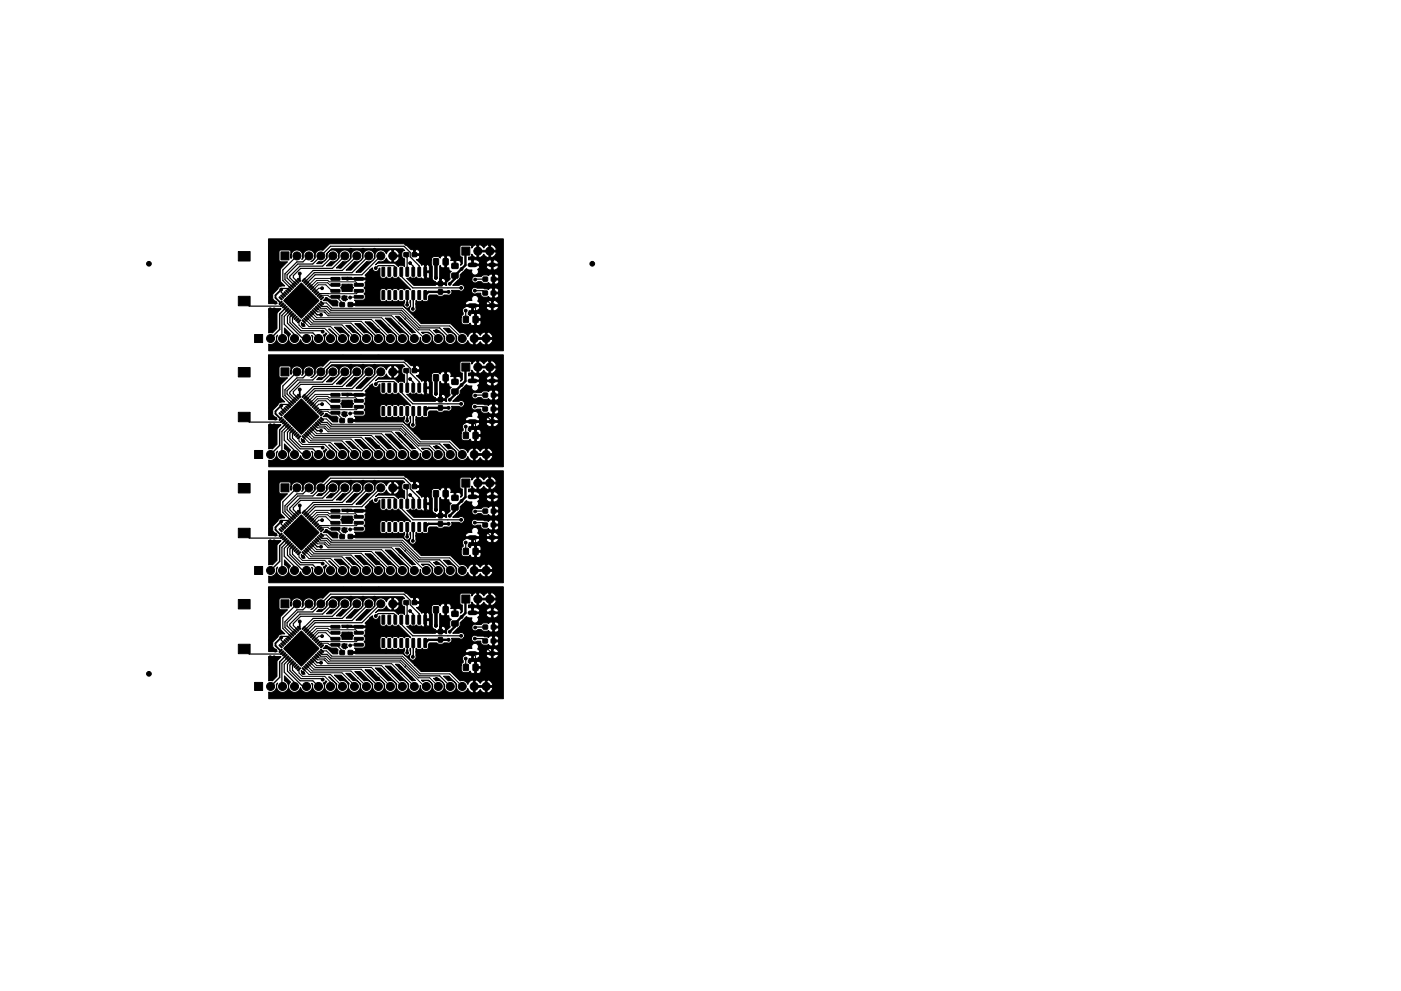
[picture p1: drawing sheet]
<svg xmlns="http://www.w3.org/2000/svg" width="297mm" height="210mm" viewBox="0 0 297 210" stroke-linecap="round" stroke-linejoin="round" font-family="sans-serif">
<g fill="#000" stroke="#000" stroke-width=".21">
<path d="M50.5 53.4h2.5v2h-2.5zM59.6 53.4h1.7v1.7h-1.7zM62.4 59.9l.1-.1 .5 .5-.2 .1zM62.7 59.5l.2-.1 .5 .6-.2 .1zM63.2 59.1l.5 .5-.1 .1-.5-.5zM64.5 59.1l.2 .1-.5 .5-.2-.1zM64.4 59.9l.5-.5 .2 .1-.5 .6zM64.8 60.3l.5-.5 .1 .1-.5 .5zM70.2 58.9h1.8l.1 .4-.1 .2h-1.7zM75.1 58.9h1.8l.1 .4-.1 .2h-1.7zM81 56.7l.6 .1v1.7l-.2 .1-.4-.1zM82.3 56.7l.5 .1v1.7l-.1 .1-.5-.1z"/>
<path d="M83.6 56.7l.5 .1v1.7l-.1 .1-.5-.1zM84.8 56.7l.6 .1v1.7l-.1 .1-.5-.1zM67.6 55.5a1.25 1.25 0 0 0 1.3-.3 1.25 1.25 0 0 0 .3-1.3l1.1-1.1h15.1l.4 .3a.64 .64 0 0 0-.6 .7v.5a.64 .64 0 0 0 .6 .6l-.1 1.7a.74 .74 0 0 0-.9-.3l-.4 .3-.6-.7-.3-.1h-3.3l-.6 .4 .7-.7a1.24 1.24 0 0 0 1.6-.8l.5 .7a.51 .51 0 0 0 .7 .2v-1.1h.4v1.1a.94 .94 0 0 0 1-1.1h-1.4v-1.5h.4v1.1h1a1.05 1.05 0 0 0-1.4-1.1 .97 .97 0 0 0-1.2 .9 1.26 1.26 0 0 0-1.6-.8 1.26 1.26 0 0 0-.7 1.6l-3.1 3.1h-1l2.3-2.3a1.26 1.26 0 0 0 1.6-1.1 1.26 1.26 0 0 0-1.4-1.4 1.26 1.26 0 0 0-1 1.7l-2.6 2.6h-1l1.8-1.8a1.26 1.26 0 0 0 1.7-1.1 1.26 1.26 0 0 0-1.4-1.4 1.26 1.26 0 0 0-1 1.7l-2.2 2.2h-1l1.4-1.4a1.26 1.26 0 0 0 1.7-1.1 1.26 1.26 0 0 0-1.4-1.4 1.26 1.26 0 0 0-1.1 1.7l-1.6 1.7h-1.1l.9-.9a1.26 1.26 0 0 0 1.7-1.1 1.26 1.26 0 0 0-1.4-1.4 1.26 1.26 0 0 0-1 1.7l-1.2 1.2h-1.1zM85.7 53.6h.9v.8h-.9zM86.1 56.7l.5 .1v1.7l-.1 .1-.4-.1zM87.4 56.7l.5 .1v1.7l-.1 .1-.5-.1zM87.4 53.6h.9v.8h-.9zM88.6 56.7l.6 .1v1.7l-.1 .1-.5-.1zM89.9 56.7l.6 .1v1.7l-.2 .1-.4-.1zM91.9 54.9h1.1l-.1 1.3-1-.1zM93 59.7h.8v.9h-.8zM94 54.9h1v1.3l-1-.1z"/>
<path d="M95.8 58h1.3v1h-1.3zM95.8 55.9h1.3v1h-1.3zM97.9 52.4h1.7v1.7h-1.7zM102.4 58.8h.9l.1 .8h-.9zM104.2 58.8h.9v.8h-.9zM50.5 78h2.5v2h-2.5zM50.5 62.9h2.5v2h-2.5zM54 71h1.7v1.7h-1.7zM59.2 63h.1l.5 .5-.1 .1zM57 65.5h2.6l-.9 1v3.2l-.9 .9h-.8zM59.6 62.6l.6 .5-.1 .2-.6-.5zM59.2 64.4l.5-.5 .1 .2-.5 .5z"/>
<path d="M59.9 62.3l.2-.1 .4 .6-.1 .1zM59.5 64.8l.5-.5 .2 .1-.5 .6zM60.3 61.9l.6 .5-.1 .2-.6-.5zM60.4 64.7l.1 .1-.5 .5-.1-.1zM60.6 61.6l.2-.1 .5 .6-.2 .1zM60.7 65l.2 .2-.6 .5-.1-.2zM60.9 61.3l.2-.1 .5 .5-.2 .2zM60.6 65.8l.5-.4 .2 .1-.5 .5zM59.6 78.1h1.7v1.7h-1.7zM61.4 60.8l.6 .5-.1 .2-.6-.5zM60.9 66.2l.5-.5 .2 .1-.5 .6zM61.7 60.6l.1-.1 .5 .5-.2 .1z"/>
<path d="M61.3 66.5l.5-.4 .2 .1-.5 .5zM62.1 60.1l.6 .5-.1 .2-.6-.5zM62.1 66.4l.2 .2-.5 .5-.2-.2zM62.5 66.8l.2 .1-.6 .5-.1-.1zM62.4 67.6l.5-.5 .1 .1-.5 .6zM63.2 67.5l.2 .1-.6 .6-.1-.2zM63.5 67.8l.2 .2-.5 .5-.1-.2zM63.9 60l3.7 3.8-3.7 3.7-3.8-3.7zM63.9 63.5l.3 .3-.3 .3-.3-.3zM64.1 67.9l.1-.1 .5 .6-.2 .1zM63.9 68.4l.8 .8h-.4l-.4-.4zM64.5 67.5l.6 .5-.1 .1-.6-.4z"/>
<path d="M64.8 67.2l.1-.1 .5 .6-.2 .1zM65.1 66.9l.2-.1 .5 .5-.2 .1zM65.6 66.4l.5 .5-.1 .2-.5-.5zM65.1 60.6l.5-.5 .2 .1-.5 .6zM65.8 66.2l.2-.1 .5 .5-.2 .1zM65.9 60.5l.2 .1-.5 .6-.1-.2zM66.3 65.7l.5 .5-.1 .2-.5-.5zM66.3 60.8l.2 .2-.6 .5-.1-.2zM66.5 65.5l.2-.1 .5 .5-.2 .1zM66.7 61.2l.1 .2-.5 .5-.1-.2zM67 65l.5 .5-.1 .2-.5-.5zM66.5 62l.5-.5 .2 .2-.5 .5z"/>
<path d="M67.3 64.7l.6 .4-.1 .2-.6-.5zM66.9 62.4l.5-.5 .1 .1-.5 .6zM67.6 64.4l.2-.1 .5 .6-.2 .1zM67.7 62.3l.2 .1-.6 .5-.1-.2zM68 64l.6 .4-.1 .2-.6-.5zM68.1 62.6l.2 .2-.6 .5-.1-.2zM67.9 63.4l.5-.4 .2 .1-.5 .5zM69 63.1h.3l.9 .6h1.1l.4 .4-.1 .8h-1l-1.1-1-1-.1zM70.2 60.2l1.8-.1 .1 .5-.1 .1h-1.7zM70.2 61.5l1.8-.1 .1 .5-.1 .1h-1.7zM70.2 62.7h1.8l.1 .5-.1 .1h-1.7zM72.1 64.2h.9v.8h-.9z"/>
<path d="M72.5 62.8h1.1l-.1 .4 .2 .4h-.2a.4 .4 0 0 1-.3 .3 .4 .4 0 0 1-.4-.2l-.4-.3zM73.8 64.2h.9l.1 .8h-.9zM72.5 60.3h2.2v.5a.27 .27 0 0 1 .3 .3 .27 .27 0 0 1-.3 .2v.5h-2.2v-.5a.27 .27 0 0 1-.3-.2 .27 .27 0 0 1 .3-.3zM75.1 62.7h1.8l.1 .5-.1 .1h-1.7zM75.1 61.5l1.8-.1 .1 .5-.1 .1h-1.7zM75.1 60.2l1.8-.1 .1 .5-.1 .1h-1.7zM81 61.7l.6 .1v1.7l-.2 .1-.4-.1zM82.3 61.7l.5 .1v1.7l-.1 .1-.5-.1zM83.6 61.7l.5 .1v1.7l-.1 .1-.5-.1zM84.8 61.7l.6 .1v1.7l-.1 .1-.5-.1zM83.8 67.1h.8l3.5 3.5-.7 .1zM67.6 80.1a1.25 1.25 0 0 0 1.3-.3 1.25 1.25 0 0 0 .3-1.3l1.1-1.1h15.1l.4 .3a.64 .64 0 0 0-.6 .7v.5a.64 .64 0 0 0 .6 .6l-.1 1.7a.74 .74 0 0 0-.9-.3l-.4 .3-.6-.7-.3-.1h-3.3l-.6 .4 .7-.7a1.24 1.24 0 0 0 1.6-.8l.5 .7a.51 .51 0 0 0 .7 .2v-1.1h.4v1.1a.94 .94 0 0 0 1-1.1h-1.4v-1.5h.4v1.1h1a1.05 1.05 0 0 0-1.4-1.1 .97 .97 0 0 0-1.2 .9 1.26 1.26 0 0 0-1.6-.8 1.26 1.26 0 0 0-.7 1.6l-3.1 3.1h-1l2.3-2.3a1.26 1.26 0 0 0 1.6-1.1 1.26 1.26 0 0 0-1.4-1.3 1.26 1.26 0 0 0-1 1.6l-2.6 2.6h-1l1.8-1.8a1.26 1.26 0 0 0 1.7-1.1 1.26 1.26 0 0 0-1.4-1.3 1.26 1.26 0 0 0-1 1.6l-2.2 2.2h-1l1.4-1.4a1.26 1.26 0 0 0 1.7-1.1 1.26 1.26 0 0 0-1.4-1.3 1.26 1.26 0 0 0-1.1 1.6l-1.6 1.7h-1.1l.9-.9a1.26 1.26 0 0 0 1.7-1.1 1.26 1.26 0 0 0-1.4-1.3 1.26 1.26 0 0 0-1 1.6l-1.2 1.2h-1.1z"/>
<path d="M85.7 78.2h.9v.8h-.9zM86.1 61.7l.5 .1v1.7l-.1 .1-.4-.1zM87.4 61.7l.5 .1v1.7l-.1 .1-.5-.1zM87.4 78.2h.9v.8h-.9zM88.6 61.7l.6 .1v1.7l-.1 .1-.5-.1zM89.9 61.7l.6 .1v1.7l-.2 .1-.4-.1zM91.9 79.5h1.1l-.1 1.3h-1zM93 61.5h.8v.9h-.8zM94 79.5h1v1.3h-1zM98.3 67.2h1v1.2h-1zM97.9 77h1.7v1.7h-1.7zM100.3 67.2h1v1.2h-1z"/>
<path d="M102.4 61.8h.9v.8h-.9zM104.2 61.8h.9v.8h-.9zM56.9 50.7h49.8v23.7h-49.7v-1.4a1.26 1.26 0 0 0 1.3-.3 1.26 1.26 0 0 0 .3-1.3l.3-.3-.1 .1a1.26 1.26 0 0 0 .6 1.8 1.26 1.26 0 0 0 1.7-.7 1.26 1.26 0 0 0-.8-1.7v-1l1.3 1.3a1.26 1.26 0 0 0 .2 2 1.26 1.26 0 0 0 1.9-.8 1.29 1.29 0 0 0 1.7 .9 1.29 1.29 0 0 0 .6-1.8l.3 .2a1.26 1.26 0 0 0 1.4 1.7 1.26 1.26 0 0 0 .8-2l.6-.5 .2 .2a1.26 1.26 0 0 0 .1 2 1.26 1.26 0 0 0 1.9-.5 1.26 1.26 0 0 0-.9-1.8l-.7-.7h.2l1.5 1.7a1.26 1.26 0 0 0 1.1 1.6 1.26 1.26 0 0 0 1.3-1.5 1.26 1.26 0 0 0-1.7-.9l-1.2-1.3h1.4l1.8 1.8a1.26 1.26 0 0 0 .7 1.8 1.26 1.26 0 0 0 1.6-1.1 1.26 1.26 0 0 0-1.5-1.3l-1.6-1.6h.9l2.3 2.5a1.26 1.26 0 0 0 1.1 1.6 1.26 1.26 0 0 0 1.3-1.5 1.26 1.26 0 0 0-1.7-.9l-2-2h1.2l2.7 2.7a1.26 1.26 0 0 0 1 1.7 1.26 1.26 0 0 0 1.4-1.4 1.26 1.26 0 0 0-1.7-1l-2.4-2.4h1.1l3.1 3.1a1.26 1.26 0 0 0 1 1.7 1.26 1.26 0 0 0 1.4-1.4 1.26 1.26 0 0 0-1.7-1l-2.7-2.8h1.1l3.4 3.5a1.26 1.26 0 0 0 1 1.7 1.26 1.26 0 0 0 1.5-1.4 1.26 1.26 0 0 0-1.8-1l-3.1-3.2h1.1l3.8 4a1.26 1.26 0 0 0 1.2 1.6 1.26 1.26 0 0 0 1.3-1.5 1.27 1.27 0 0 0 1.3 1.6 1.27 1.27 0 0 0 1.1-1.7 1.27 1.27 0 0 0-1.8-.7l-.3-.3h1.5l.8 1a1.26 1.26 0 0 0 1.1 1.6 1.26 1.26 0 0 0 1.4-1.5 1.26 1.26 0 0 0-1.7-.9l-.6-.6h1.1l1.3 1.4a1.26 1.26 0 0 0 1.1 1.6 1.26 1.26 0 0 0 1.3-1.4 1.26 1.26 0 0 0-1.7-1.1l-1-1h1.1l1.7 1.9a1.26 1.26 0 0 0 .8 1.5 1.26 1.26 0 0 0 1.6-.7l.4 .6 .5 .3 .3-.1v-1.1h.3v1.1a.91 .91 0 0 0 1.1-.6l.4 .4a.51 .51 0 0 0 .7 .2v-1.1h.4v1.1l.2 .1 .7-.5 .3-.5-.1-.2h-4.1l.1-1.5h.3v1.1h2.2v-1.1h.4v1.1h1.1a1.05 1.05 0 0 0-1.5-1.1 .91 .91 0 0 0-1.1 .7l-.3-.5a.92 .92 0 0 0-1.1-.2 .97 .97 0 0 0-1.2 .9 1.24 1.24 0 0 0-1.7-.7l-2-2h-6.2l-1.3-1.4h9.8v.9a.66 .66 0 0 0 .7 .7h.7l.5-.3a.59 .59 0 0 0 .9 .3v-.9h.4v.9l.2 .2a.68 .68 0 0 0 .7-.3 .68 .68 0 0 0-.1-.8h-1.2v-1.4h.4v1h.8l.2-.1v-.5a.59 .59 0 0 0-1-.4l-.5-.1a.64 .64 0 0 0-.8 .5l-.1-.1a.61 .61 0 0 1-.2-1h.6v-.9h.4v.9l.9-.1 .5-.6h1.2l.4 .5 .6 .2 .2-.1v-.8h.3v.8l.2 .1 .6-.2 .4-.5-.1-.2h-2.5l-.1 .2h-1.2l-.1-.2h-3l-.1 .2a.7 .7 0 0 0-.4 1.2v.3l-.3 .3-.1 .3h-9.8l-2.6-2.4-11.3-.1v-.4h1.2l.1-.1-.2-.6h1.8a.75 .75 0 0 0 .4-1.2l-.2-.2a.85 .85 0 0 0 0-1.2v-.1a.84 .84 0 0 0 .2-1l.2-.4-.1-.3h-5v-.5l5 .2 .1-.3-.2-.3 1.6-1.6a.73 .73 0 0 0 .6 .8 .73 .73 0 0 0 .8-.7h.2v1.6a.67 .67 0 0 0 .9 .5l.4-.2a.85 .85 0 0 0 1.3 0 .85 .85 0 0 0 1.2 0l2.7 2.6-.1 .1a.85 .85 0 0 0-1.3 0 .85 .85 0 0 0-1.2 0h-.1a.85 .85 0 0 0-1.2 0 .85 .85 0 0 0-1.3 0 .82 .82 0 0 0-1.3 .1v1.9a.75 .75 0 0 0 1.1 .4l.2-.2a.85 .85 0 0 0 1.3 0 .85 .85 0 0 0 1.2 0h.1a.85 .85 0 0 0 1.2 0l.1 .4a.75 .75 0 0 0 0 1.1 .75 .75 0 0 0 1.1 0 .75 .75 0 0 0 0-1.1l.1-.4 .1 1.3a.71 .71 0 0 0 .2 1.2 .71 .71 0 0 0 .9-.9v-.8h10.4l.1 .2h3l.1-.2h1.2l.1 .2h1.1v-.8h.3v.8h1.1a.72 .72 0 0 0-.3-.8 .72 .72 0 0 0-.8 0l-.7-.1-.5 .3-.3 .4h-1.2l-.5-.6a.73 .73 0 0 0-.5-1.2 .73 .73 0 0 0-.7 1.1l-1 .1-.5 .6h-10.4l.1-.8a.85 .85 0 0 0 1.2 0 .82 .82 0 0 0 1.3 0l.1-.9 .2-.2h1.5l.5 .3 .6-.1 .4-.2h.8a.71 .71 0 0 0 .8-.2 .71 .71 0 0 0 0-.8h1.6a.7 .7 0 0 0 1 0h1.7v.1a.71 .71 0 0 0 1.1 .5h.8v.2a.64 .64 0 0 0 .7 .7l1-.2 .3 .3h.4l.1-.1v-.7h.4v.7a.54 .54 0 0 0 .7 0 .54 .54 0 0 0 .1-.7h-1.2v-1.1h.4v.7h.8l.1-.2a.58 .58 0 0 0-.2-.6 .58 .58 0 0 0-.7 .1l-.8-.2-.4 .3-1.1-.3h-1.4a.71 .71 0 0 0-1.1 .5l-1.7-.1a.71 .71 0 0 0 0-.9 .71 .71 0 0 0-1-.1h-1.3l1.4-1.2h2.6v.1a.71 .71 0 0 0 .5 .6 .71 .71 0 0 0 .8-.2h.7l.4 .3h.8a.4 .4 0 0 1 .4-.2 .4 .4 0 0 1 .3 .3l.4 .1 .2-.2v-.7h.3v.7l.2 .2a.57 .57 0 0 0 .6-.2 .57 .57 0 0 0 0-.7h-1.2l.1-1.1h.3v.7h.8l.2-.1a.58 .58 0 0 0-.3-.6 .58 .58 0 0 0-.7 0l-.7-.1-.5 .3-1-.2-.6 .4-1.1-.1a.71 .71 0 0 0-.9 .7h-2.6l.2-.4v-.6l1.3-1.3 .6 .3h.6a.73 .73 0 0 0 .7 1.1 .73 .73 0 0 0 .5-1.2l.5-.7h1.2l.4 .6 .6 .2 .2-.2v-.7h.3v.7a.72 .72 0 0 0 .8 0 .72 .72 0 0 0 .3-.7h-2.5l-.1 .1-3-.1v-1.3h.4v.9h1.3l.1-.1 2.4 .1v-.7h.3v.7h1.1l.1-.1-.4-.6-.6-.2-.2 .2-.5-.2-.4 .1-.6 .7h-1.2a1.32 1.32 0 0 0-1.8-.8h-.7v-.6l.6-.1 .1-.5 .4 .5a.51 .51 0 0 0 .7 .2v-1.1h.4v1.1l.2 .1 .5-.3 .4-.5 .6 .6 .2 .2 .3-.1v-1.1h.3v1.1a.94 .94 0 0 0 1.1-1.1h-4v-1.5h.4v1.1h2.2v-1.1h.3v1.1h1.1l.1-.2a1.16 1.16 0 0 0-1.5-.9 .91 .91 0 0 0-1.1 .6l-.4-.4a.92 .92 0 0 0-1.1-.2 .91 .91 0 0 0-1.1 .6v-.3l-.3-.3h-1.8l-.3 .2-.1 2 .2 .3h.3v1.5l-.4 .2a.64 .64 0 0 0-.1-.8 .64 .64 0 0 0-.9 0l.1 1.2h-.4v-1.2l-.2-.1h-.5v-.6a.59 .59 0 0 0-.9-.3v2.3l.5 .1a.62 .62 0 0 0 .5 .8l-.3 .4 .1 1.2-.4 .4a.7 .7 0 0 0-.4 .9h-.3l-.1-.1h-1.8l-.2 .1h-4.6l-1.5-1.5 .8-.2a.85 .85 0 0 0 1.2 0h.1a.84 .84 0 0 0 1 .2l.4 .2 .3-.1v-1.3h.3v1.3l.2 .1a.58 .58 0 0 0 .5-.6v-.6l-.1-.2h-.9v-1.5h.3v1.2h.6l.1-.2v-.7a.43 .43 0 0 0-.7-.3l-.5-.2-.4 .2-1.1-1.2h3.2v1l.1 .4v2.3a.78 .78 0 0 0 .7 .9l.2 .3h.7v-.8h.4v.8h.7l.1-.1a.57 .57 0 0 0-.2-.7 .57 .57 0 0 0-.6 0h-.4l.1-2.9 .1 .2a.59 .59 0 0 0 .9 .2v-2.3l-.1-.1a.64 .64 0 0 0-.9 .5l-.4-.4h-.8l-.5 .2-.1 .5h-3.1a.54 .54 0 0 0 .5-.3 .54 .54 0 0 0-.1-.6h-1.1v-1.1h.3v.7h.8l.2-.1a.58 .58 0 0 0-.3-.6 .58 .58 0 0 0-.7 0l-.8-.1-1.2-1.1-.3-.2h-15.6l-.3 .1-1.4 1.3a1.26 1.26 0 0 0-1.3 .3 1.26 1.26 0 0 0-.2 1.3l-.8 .8h-.2a1.26 1.26 0 0 0 .8-1.6 1.26 1.26 0 0 0-1.6-.8 1.26 1.26 0 0 0-.8 1.6l-.3 .3a1.26 1.26 0 0 0-.9-2 1.26 1.26 0 0 0-1.3 1.7l-.1 .1v-1.4l-.2-.3-1.9-.1-.4 .2v2.2l.3 .1 1.4 .1-1.5 1.6v2.4l1 1.1-1.2 .2-1.3 1.5v1l.9 1h-1.8zM50.5 87.5h2.5v2h-2.5zM54 95.6h1.7v1.7h-1.7zM59.2 87.7l.1-.1 .5 .5-.1 .1zM57 90.1h2.6l-.9 1v3.2l-.9 .9h-.8zM59.6 87.2l.6 .5-.1 .2-.6-.5zM59.2 89l.5-.5 .1 .2-.5 .5zM59.9 86.9h.2l.4 .5-.1 .1zM59.5 89.4l.5-.5 .2 .1-.5 .6zM60.3 86.5l.6 .5-.1 .2-.6-.5z"/>
<path d="M59.9 89.7l.5-.4 .1 .1-.5 .5zM60.7 86.2l.6 .4-.2 .2-.5-.5zM60.2 90.1l.5-.5 .2 .1-.5 .6zM60.9 85.9l.2-.1 .5 .6-.2 .1zM60.6 90.4l.5-.4 .2 .1-.5 .5zM61.4 85.4l.6 .5-.1 .2-.6-.5zM61.4 90.3l.2 .2-.6 .5-.1-.2zM61.7 85.2l.1-.1 .5 .5-.2 .2zM61.8 90.7l.2 .1-.6 .5-.1-.1zM62.1 84.7l.6 .5-.1 .2-.6-.5zM61.7 91.5l.4-.5 .2 .1-.5 .6zM62.4 84.5l.1-.1 .5 .5-.2 .1z"/>
<path d="M62 91.9l.5-.5 .2 .1-.5 .6zM62.7 84.1l.2-.1 .5 .6-.2 .1zM62.4 92.2l.5-.5 .1 .1-.5 .6zM63.2 83.7l.5 .5-.1 .1-.5-.5zM63.2 92.1l.2 .2-.6 .5-.1-.2zM63.5 92.4l.2 .2-.5 .5-.1-.2zM63.9 84.6l3.7 3.8-3.7 3.7-3.8-3.7zM63.9 88.1l.3 .3-.3 .3-.3-.3zM64.1 92.5l.1-.1 .5 .6-.2 .1zM63.9 93l.8 .8h-.4l-.4-.4zM64.4 92.2l.2-.1 .5 .6-.2 .1zM64.1 84.2l.4-.5 .2 .1-.5 .5z"/>
<path d="M64.8 91.8l.1-.1 .5 .6-.2 .1zM64.4 84.5l.5-.5 .2 .1-.5 .6zM65.1 91.5l.2-.1 .5 .5-.2 .1zM65.2 84.4l.2 .1-.5 .6-.1-.2zM65.5 91.1l.1-.1 .5 .6-.1 .1zM65.6 84.7l.2 .2-.6 .5-.1-.2zM65.8 90.8l.2-.1 .5 .5-.2 .1zM65.5 85.6l.5-.5 .1 .1-.5 .6zM66.3 90.3l.5 .5-.1 .2-.5-.5zM65.8 85.9l.5-.5 .2 .1-.5 .6zM66.5 90.1l.2-.1 .5 .5-.2 .1zM66.2 86.3l.5-.5 .1 .1-.5 .6z"/>
<path d="M66.9 89.7l.2-.1 .4 .6-.1 .1zM67 86.2l.2 .1-.6 .5-.1-.2zM67.2 89.4l.2-.1 .5 .5-.2 .1zM67.4 86.5l.1 .2-.5 .5-.1-.2zM67.6 89l.2-.1 .5 .6-.2 .1zM67.2 87.3l.5-.5 .2 .2-.5 .5zM68 88.6l.6 .4-.1 .2-.6-.5zM67.6 87.7l.5-.5 .2 .1-.5 .6zM67.9 88l.5-.4 .2 .1-.5 .5zM69 87.8h.3l.9 .5h1.1l.4 .4-.1 .8h-1l-1.1-1-1-.1zM70.2 83.5h1.8l.1 .5-.1 .1h-1.7zM70.2 84.8l1.8-.1 .1 .5-.1 .1h-1.7z"/>
<path d="M70.2 86.1l1.8-.1 .1 .5-.1 .1h-1.7zM70.2 87.3h1.8l.1 .5-.1 .1h-1.7zM72.1 88.8h.9v.8h-.9zM72.5 87.4h1.1l-.1 .4 .2 .4h-.2a.4 .4 0 0 1-.3 .3 .4 .4 0 0 1-.4-.2l-.4-.3zM73.8 88.8h.9l.1 .8h-.9zM72.5 84.9h2.2v.5a.27 .27 0 0 1 .3 .3 .27 .27 0 0 1-.3 .2v.5h-2.2v-.5a.27 .27 0 0 1-.3-.2 .27 .27 0 0 1 .3-.3zM75.1 87.3h1.8l.1 .5-.1 .1h-1.7zM75.1 86.1l1.8-.1 .1 .5-.1 .1h-1.7zM75.1 84.8l1.8-.1 .1 .5-.1 .1h-1.7zM75.1 83.5h1.8l.1 .5-.1 .1h-1.7zM81 81.3l.6 .1v1.7l-.2 .1-.4-.1zM81 86.3l.6 .1v1.7l-.2 .1-.4-.1z"/>
<path d="M82.3 81.3l.5 .1v1.7l-.1 .1-.5-.1zM82.3 86.3l.5 .1v1.7l-.1 .1-.5-.1zM83.6 81.3l.5 .1v1.7l-.1 .1-.5-.1zM83.6 86.3l.5 .1v1.7l-.1 .1-.5-.1zM84.8 81.3l.6 .1v1.7l-.1 .1-.5-.1zM84.8 86.3l.6 .1v1.7l-.1 .1-.5-.1zM83.8 91.7h.8l3.5 3.5-.7 .1zM86.1 81.3l.5 .1v1.7l-.1 .1-.4-.1zM86.1 86.3l.5 .1v1.7l-.1 .1-.4-.1zM87.4 81.3l.5 .1v1.7l-.1 .1-.5-.1zM87.4 86.3l.5 .1v1.7l-.1 .1-.5-.1zM88.6 81.3l.6 .1v1.7l-.1 .1-.5-.1z"/>
<path d="M88.6 86.3l.6 .1v1.7l-.1 .1-.5-.1zM89.9 81.3l.6 .1v1.7l-.2 .1-.4-.1zM89.9 86.3l.6 .1v1.7l-.2 .1-.4-.1zM93 86.1h.8v.9h-.8zM93 84.3h.8v1l-.8-.1zM95.8 82.6h1.3v1h-1.3zM95.8 80.5h1.3v1h-1.3zM98.3 91.8h1v1.2h-1zM100.3 91.8h1v1.2h-1zM102.4 86.4h.9v.8h-.9zM102.4 83.4h.9l.1 .8h-.9zM104.2 86.4h.9v.8h-.9z"/>
<path d="M104.2 83.4h.9v.8h-.9zM56.9 75.3h49.8v23.7h-49.7v-1.4a1.26 1.26 0 0 0 1.3-.3 1.26 1.26 0 0 0 .3-1.3l.3-.3-.1 .1a1.26 1.26 0 0 0 .6 1.8 1.26 1.26 0 0 0 1.7-.7 1.26 1.26 0 0 0-.8-1.7v-1l1.3 1.3a1.26 1.26 0 0 0 .2 2 1.26 1.26 0 0 0 1.9-.8 1.29 1.29 0 0 0 1.7 .9 1.29 1.29 0 0 0 .6-1.8l.3 .2a1.26 1.26 0 0 0 1.4 1.7 1.26 1.26 0 0 0 .8-2l.6-.5 .2 .3a1.26 1.26 0 0 0 .1 1.9 1.26 1.26 0 0 0 1.9-.5 1.26 1.26 0 0 0-.9-1.8l-.7-.7h.2l1.5 1.7a1.26 1.26 0 0 0 1.1 1.6 1.26 1.26 0 0 0 1.3-1.5 1.26 1.26 0 0 0-1.7-.9l-1.2-1.3h1.4l1.8 1.8a1.26 1.26 0 0 0 .7 1.8 1.26 1.26 0 0 0 1.6-1.1 1.26 1.26 0 0 0-1.5-1.3l-1.6-1.6h.9l2.3 2.5a1.26 1.26 0 0 0 1.1 1.6 1.26 1.26 0 0 0 1.3-1.5 1.26 1.26 0 0 0-1.7-.9l-2-2h1.2l2.7 2.7a1.26 1.26 0 0 0 1 1.7 1.26 1.26 0 0 0 1.4-1.4 1.26 1.26 0 0 0-1.7-1l-2.4-2.4h1.1l3.1 3.1a1.26 1.26 0 0 0 1 1.7 1.26 1.26 0 0 0 1.4-1.4 1.26 1.26 0 0 0-1.7-1l-2.7-2.8h1.1l3.4 3.5a1.26 1.26 0 0 0 1 1.7 1.26 1.26 0 0 0 1.5-1.4 1.26 1.26 0 0 0-1.8-1l-3.1-3.2h1.1l3.8 4a1.26 1.26 0 0 0 1.2 1.6 1.26 1.26 0 0 0 1.3-1.5 1.27 1.27 0 0 0 1.3 1.6 1.27 1.27 0 0 0 1.1-1.7 1.27 1.27 0 0 0-1.8-.7l-.3-.3h1.5l.8 1a1.26 1.26 0 0 0 1.1 1.6 1.26 1.26 0 0 0 1.4-1.5 1.26 1.26 0 0 0-1.7-.9l-.6-.6h1.1l1.3 1.4a1.26 1.26 0 0 0 1.1 1.6 1.26 1.26 0 0 0 1.3-1.4 1.26 1.26 0 0 0-1.7-1.1l-1-.9h1.1l1.7 1.8a1.26 1.26 0 0 0 .8 1.5 1.26 1.26 0 0 0 1.6-.7l.4 .6 .5 .3 .3-.1v-1.1h.3v1.1a.91 .91 0 0 0 1.1-.6l.4 .4a.51 .51 0 0 0 .7 .2v-1.1h.4v1.1l.2 .1 .7-.5 .3-.5-.1-.2h-4.1l.1-1.4h.3v1h2.2v-1h.4v1h1.1a1.05 1.05 0 0 0-1.5-1 .91 .91 0 0 0-1.1 .6l-.3-.5a.92 .92 0 0 0-1.1-.1 .97 .97 0 0 0-1.2 .8 1.24 1.24 0 0 0-1.7-.7l-2-2h-6.2l-1.3-1.4h9.8v.9a.66 .66 0 0 0 .7 .7h.7l.5-.3a.59 .59 0 0 0 .9 .3v-.9h.4v.9l.2 .2a.68 .68 0 0 0 .7-.3 .68 .68 0 0 0-.1-.8h-1.2v-1.3h.4v.9h.8l.2-.1v-.5a.59 .59 0 0 0-1-.3l-.5-.2a.64 .64 0 0 0-.8 .5l-.1-.1a.61 .61 0 0 1-.2-1h.6v-.9h.4v.9l.9-.1 .5-.6h1.2l.4 .5 .6 .2 .2-.1v-.8h.3v.8l.2 .1 .6-.2 .4-.5-.1-.2h-2.5l-.1 .2h-1.2l-.1-.2h-3l-.1 .2a.7 .7 0 0 0-.4 1.2v.3l-.3 .3-.1 .3h-9.8l-2.6-2.4-11.3-.1v-.4h1.2l.1-.1-.2-.6h1.8a.75 .75 0 0 0 .4-1.2l-.2-.2a.85 .85 0 0 0 0-1.2 .84 .84 0 0 0 .2-1.1l.2-.4-.1-.2-5-.1v-.5l5 .2 .1-.2-.2-.4 1.6-1.6a.73 .73 0 0 0 .6 .8 .73 .73 0 0 0 .8-.7h.2v1.6a.67 .67 0 0 0 .9 .5l.4-.2a.85 .85 0 0 0 1.3 0 .85 .85 0 0 0 1.2 0l2.7 2.6-.1 .1a.85 .85 0 0 0-1.3 0 .85 .85 0 0 0-1.2 0h-.1a.85 .85 0 0 0-1.2 0 .85 .85 0 0 0-1.3 0 .82 .82 0 0 0-1.3 .1v2a.75 .75 0 0 0 1.1 .3l.2-.1a.85 .85 0 0 0 1.3 0 .85 .85 0 0 0 1.2 0h.1a.85 .85 0 0 0 1.2 0l.1 .3a.75 .75 0 0 0 0 1.1 .75 .75 0 0 0 1.1 0 .75 .75 0 0 0 0-1.1l.1-.4 .1 1.3a.71 .71 0 0 0 .2 1.2 .71 .71 0 0 0 .9-.9v-.8h10.4l.1 .2h3l.1-.2h1.2l.1 .2h1.1v-.8h.3v.8h1.1a.72 .72 0 0 0-.3-.7 .72 .72 0 0 0-.8-.1l-.7-.1-.5 .3-.3 .4h-1.2l-.5-.6a.73 .73 0 0 0-.5-1.2 .73 .73 0 0 0-.7 1.1l-1 .1-.5 .6h-10.4l.1-.7a.85 .85 0 0 0 1.2 0 .82 .82 0 0 0 1.3-.1l.1-.9 .2-.2h1.5l.5 .3h.6l.4-.3h.8a.71 .71 0 0 0 .8-.2 .71 .71 0 0 0 0-.8h1.6a.7 .7 0 0 0 1 0h1.7v.1a.71 .71 0 0 0 1.1 .5h.8v.2a.64 .64 0 0 0 .7 .7l1-.2 .3 .3h.4l.1-.1v-.7h.4v.7a.54 .54 0 0 0 .7 0 .54 .54 0 0 0 .1-.7h-1.2v-1.1h.4v.7h.8l.1-.1a.58 .58 0 0 0-.2-.7 .58 .58 0 0 0-.7 .1l-.8-.2-.4 .3-1.1-.2-1.4-.1a.71 .71 0 0 0-1.1 .5l-1.7-.1a.71 .71 0 0 0 0-.9 .71 .71 0 0 0-1-.1h-1.3l1.4-1.2h2.6v.1a.71 .71 0 0 0 .5 .6 .71 .71 0 0 0 .8-.2h.7l.4 .3h.8a.4 .4 0 0 1 .4-.1 .4 .4 0 0 1 .3 .2l.4 .1 .2-.2v-.7h.3v.7l.2 .2a.57 .57 0 0 0 .6-.2 .57 .57 0 0 0 0-.7h-1.2l.1-1.1h.3v.7h.8l.2-.1a.58 .58 0 0 0-.3-.6 .58 .58 0 0 0-.7 0l-.7-.1-.5 .3-1-.2-.6 .4-1.1-.1a.71 .71 0 0 0-.9 .7h-2.6l.2-.4v-.6l1.3-1.3 .6 .3h.6a.73 .73 0 0 0 .7 1.1 .73 .73 0 0 0 .5-1.2l.5-.7h1.2l.4 .6 .6 .2 .2-.1v-.8h.3v.8a.72 .72 0 0 0 .8-.1 .72 .72 0 0 0 .3-.7h-2.5l-.1 .1-3-.1v-1.3h.4v.9h1.3l.1-.1 2.4 .1v-.7h.3v.7h1.1l.1-.1-.4-.6-.6-.2-.2 .2-.5-.2-.4 .1-.6 .7h-1.2a1.32 1.32 0 0 0-1.8-.8l-.7 .1v-.7l.6-.1 .1-.5 .4 .5a.51 .51 0 0 0 .7 .2v-1.1h.4v1.1l.2 .1 .5-.3 .4-.5 .6 .6 .2 .2 .3-.1v-1.1h.3v1.1a.94 .94 0 0 0 1.1-1.1h-4v-1.5h.4v1.1h2.2v-1.1h.3v1.1h1.1l.1-.2a1.16 1.16 0 0 0-1.5-.9 .91 .91 0 0 0-1.1 .6l-.4-.4a.92 .92 0 0 0-1.1-.2 .91 .91 0 0 0-1.1 .7v-.4l-.3-.3h-1.8l-.3 .2-.1 2 .2 .3h.3v1.5l-.4 .2a.64 .64 0 0 0-.1-.8 .64 .64 0 0 0-.9 0l.1 1.2h-.4v-1.2l-.2-.1h-.5v-.6a.59 .59 0 0 0-.9-.3v2.3l.5 .1a.62 .62 0 0 0 .5 .8l-.3 .4 .1 1.2-.4 .4a.7 .7 0 0 0-.4 .9h-.3l-.1-.1h-1.8l-.2 .1h-4.6l-1.5-1.4 .8-.3a.85 .85 0 0 0 1.2 0h.1a.84 .84 0 0 0 1 .2l.4 .2 .3-.1v-1.3h.3v1.3l.2 .1a.58 .58 0 0 0 .5-.6v-.6l-.1-.2h-.9v-1.5h.3v1.2h.6l.1-.2v-.7a.43 .43 0 0 0-.7-.3l-.5-.2-.4 .2-1.1-1.2h3.2v1l.1 .4v2.3a.78 .78 0 0 0 .7 .9l.2 .3h.7v-.8h.4v.8h.7l.1-.1a.57 .57 0 0 0-.2-.7 .57 .57 0 0 0-.6 0h-.4l.1-2.9 .1 .2a.59 .59 0 0 0 .9 .2v-2.3l-.1-.1a.64 .64 0 0 0-.9 .5l-.4-.3-.8-.1-.5 .2-.1 .5h-3.1a.54 .54 0 0 0 .5-.3 .54 .54 0 0 0-.1-.6h-1.1v-1.1h.3v.7h.8l.2-.1a.58 .58 0 0 0-.3-.6 .58 .58 0 0 0-.7 0l-.8-.1-1.2-1.1-.3-.2h-15.6l-.4 .2-1.3 1.2a1.26 1.26 0 0 0-1.3 .3 1.26 1.26 0 0 0-.2 1.3l-.8 .8h-.2a1.26 1.26 0 0 0 .8-1.6 1.26 1.26 0 0 0-1.6-.8 1.26 1.26 0 0 0-.8 1.6l-.3 .3a1.26 1.26 0 0 0-.9-1.9 1.26 1.26 0 0 0-1.3 1.6l-.1 .1v-1.4l-.2-.3-1.9-.1-.4 .2v2.2l.3 .2h1.4l-1.5 1.6v2.4l1 1.1-1.2 .2-1.3 1.5v1l.9 1h-1.8zM50.5 112.1h2.5v2h-2.5zM50.5 102.6h2.5v2h-2.5zM59.2 112.3l.1-.1 .5 .5-.1 .1zM57 114.7h2.6l-.9 1v3.2l-.9 .9h-.8zM59.6 111.8l.6 .5-.1 .2-.6-.5zM59.2 113.6l.5-.4 .1 .1-.5 .5zM59.9 111.6l.2-.1 .4 .5-.1 .1zM59.5 114l.5-.5 .2 .1-.5 .6zM60.3 111.1l.6 .5-.1 .2-.6-.5zM59.9 114.3l.5-.4 .1 .1-.5 .5z"/>
<path d="M60.6 110.8h.2l.5 .5-.2 .1zM60.7 114.2l.2 .2-.6 .5-.1-.2zM60.9 110.5l.2-.1 .5 .6-.2 .1zM61.1 114.6l.2 .1-.6 .5-.1-.1zM59.6 102.7h1.7v1.7h-1.7zM61.4 110.1l.6 .4-.1 .2-.6-.5zM60.9 115.4l.5-.5 .2 .1-.5 .6zM61.7 109.8l.1-.1 .5 .6-.2 .1zM61.3 115.8l.5-.5 .2 .1-.5 .5zM62.1 109.3l.6 .5-.1 .2-.6-.5zM61.7 116.1l.4-.5 .2 .1-.5 .6zM62.4 109.1l.1-.1 .5 .5-.2 .2z"/>
<path d="M62.5 116l.2 .2-.6 .5-.1-.2zM62.7 108.7l.2-.1 .5 .6-.2 .1zM62.8 116.3l.2 .2-.5 .5-.2-.2zM63.2 108.3l.5 .5-.1 .1-.5-.4zM62.7 117.2l.5-.5 .2 .1-.5 .6zM63.5 117.1l.2 .1-.5 .5-.1-.2zM63.9 109.2l3.7 3.8-3.7 3.7-3.8-3.7zM63.6 113l.3-.3 .3 .3-.3 .3zM64.1 117.1l.1-.1 .5 .6-.2 .1zM63.9 117.6l.8 .8h-.4l-.4-.4zM64.4 116.8l.2-.1 .5 .6-.2 .1zM64.5 108.3l.2 .1-.5 .5-.2-.1z"/>
<path d="M64.8 116.4l.1-.1 .5 .6-.2 .1zM64.9 108.6l.2 .2-.6 .5-.1-.2zM65.1 116.1l.2-.1 .5 .5-.2 .1zM64.8 109.5l.5-.5 .1 .1-.5 .6zM65.6 115.6l.5 .5-.1 .2-.5-.5zM65.1 109.8l.5-.5 .2 .1-.5 .6zM65.8 115.4l.2-.1 .5 .5-.2 .1zM65.5 110.2l.5-.5 .1 .1-.5 .6zM66.2 115l.1-.1 .5 .6-.1 .1zM66.3 110.1l.2 .1-.6 .5-.1-.2zM66.5 114.7l.2-.1 .5 .5-.2 .1zM66.7 110.4l.1 .2-.5 .5-.1-.2z"/>
<path d="M66.9 114.3l.2-.1 .4 .6-.1 .1zM66.5 111.2l.5-.5 .2 .2-.5 .5zM67.3 113.9l.6 .5-.1 .1-.6-.5zM66.9 111.6l.5-.5 .1 .1-.5 .6zM67.6 113.6l.2-.1 .5 .6-.2 .1zM67.2 111.9l.5-.4 .2 .1-.5 .5zM67.9 113.3l.2-.1 .5 .5-.2 .1zM68.1 111.8l.2 .2-.6 .5-.1-.2zM68.4 112.2l.2 .1-.6 .5-.1-.1zM69 112.4h.3l.9 .5h1.1l.4 .4-.1 .8h-1l-1.1-1-1-.1zM70.2 108.1h1.8l.1 .5-.1 .1h-1.7zM70.2 109.4h1.8l.1 .4-.1 .1h-1.7z"/>
<path d="M70.2 110.7l1.8-.1 .1 .5-.1 .1h-1.7zM70.2 111.9h1.8l.1 .5-.1 .1h-1.7zM72.1 113.4h.9v.8l-.9 .1zM72.5 112h1.1l-.1 .4 .2 .4h-.2a.4 .4 0 0 1-.3 .3 .4 .4 0 0 1-.4-.1l-.4-.4zM73.8 113.4h.9l.1 .8-.9 .1zM72.5 109.5h2.2v.5a.27 .27 0 0 1 .3 .3 .27 .27 0 0 1-.3 .3v.4h-2.2v-.4a.27 .27 0 0 1-.3-.3 .27 .27 0 0 1 .3-.3zM75.1 111.9h1.8l.1 .5-.1 .1h-1.7zM75.1 110.7l1.8-.1 .1 .5-.1 .1h-1.7zM75.1 109.4h1.8l.1 .4-.1 .1h-1.7zM75.1 108.1h1.8l.1 .5-.1 .1h-1.7zM81 105.9l.6 .1v1.7l-.2 .1-.4-.1zM81 110.9l.6 .1v1.7l-.2 .1-.4-.1z"/>
<path d="M82.3 105.9l.5 .1v1.7l-.1 .1-.5-.1zM82.3 110.9l.5 .1v1.7l-.1 .1-.5-.1zM83.6 105.9l.5 .1v1.7l-.1 .1-.5-.1zM83.6 110.9l.5 .1v1.7l-.1 .1-.5-.1zM84.8 105.9l.6 .1v1.7l-.1 .1-.5-.1zM84.8 110.9l.6 .1v1.7l-.1 .1-.5-.1zM83.8 116.3h.8l3.5 3.5-.7 .1zM67.6 104.7a1.25 1.25 0 0 0 1.3-.3 1.25 1.25 0 0 0 .3-1.3l1.1-1.1h15.1l.4 .4a.64 .64 0 0 0-.6 .6v.5a.64 .64 0 0 0 .6 .6l-.1 1.7a.74 .74 0 0 0-.9-.3l-.4 .3-.6-.7-.3-.1h-3.3l-.6 .4 .7-.7a1.24 1.24 0 0 0 1.6-.8l.5 .7a.51 .51 0 0 0 .7 .2v-1.1h.4v1.1a.94 .94 0 0 0 1-1.1h-1.4v-1.5h.4v1.1h1a1.05 1.05 0 0 0-1.4-1.1 .97 .97 0 0 0-1.2 .9 1.26 1.26 0 0 0-1.6-.8 1.26 1.26 0 0 0-.7 1.6l-3.1 3.1h-1l2.3-2.3a1.26 1.26 0 0 0 1.6-1 1.26 1.26 0 0 0-1.4-1.4 1.26 1.26 0 0 0-1 1.6l-2.6 2.6h-1l1.8-1.8a1.26 1.26 0 0 0 1.7-1 1.26 1.26 0 0 0-1.4-1.4 1.26 1.26 0 0 0-1 1.6l-2.2 2.2h-1l1.4-1.4a1.26 1.26 0 0 0 1.7-1 1.26 1.26 0 0 0-1.4-1.4 1.26 1.26 0 0 0-1.1 1.6l-1.6 1.7h-1.1l.9-.9a1.26 1.26 0 0 0 1.7-1 1.26 1.26 0 0 0-1.4-1.4 1.26 1.26 0 0 0-1 1.6l-1.2 1.2h-1.1zM85.7 102.8h.9v.8l-.9 .1zM86.1 105.9l.5 .1v1.7l-.1 .1-.4-.1zM86.1 110.9l.5 .1v1.7l-.1 .1-.4-.1zM87.4 105.9l.5 .1v1.7l-.1 .1-.5-.1z"/>
<path d="M87.4 110.9l.5 .1v1.7l-.1 .1-.5-.1zM87.4 102.8h.9v.8l-.9 .1zM88.6 105.9l.6 .1v1.7l-.1 .1-.5-.1zM88.6 110.9l.6 .1v1.7l-.1 .1-.5-.1zM89.9 105.9l.6 .1v1.7l-.2 .1-.4-.1zM89.9 110.9l.6 .1v1.7l-.2 .1-.4-.1zM91.9 104.1h1.1l-.1 1.3h-1zM93 110.7h.8v.9h-.8zM93 108.9l.8 .1v.9l-.8-.1zM94 104.1h1v1.3h-1zM95.8 107.2h1.3v1h-1.3zM95.8 105.1h1.3v1l-1.3 .1z"/>
<path d="M98.3 116.4h1v1.2h-1zM97.9 101.6h1.7v1.7h-1.7zM100.3 116.4h1v1.2h-1zM102.4 111h.9v.8h-.9zM102.4 108h.9l.1 .8-.9 .1zM104.2 111h.9v.8h-.9zM104.2 108h.9v.8l-.9 .1zM50.5 136.7h2.5v2h-2.5zM50.5 127.2h2.5v2h-2.5zM54 120.2h1.7v1.7h-1.7zM59.2 136.9l.1-.1 .5 .5-.1 .1zM57 139.3h2.6l-.9 1v3.2l-.9 .9h-.8z"/>
<path d="M59.6 136.4l.6 .5-.1 .2-.6-.5zM59.2 138.2l.5-.4 .1 .1-.5 .5zM59.9 136.2l.2-.1 .4 .5-.1 .1zM59.5 138.6l.5-.5 .2 .1-.5 .6zM60.3 135.7l.6 .5-.1 .2-.6-.5zM59.9 139l.5-.5 .1 .1-.5 .5zM60.7 135.4l.6 .5-.2 .1-.5-.5zM60.7 138.8l.2 .2-.6 .5-.1-.2zM60.9 135.1l.2-.1 .5 .6-.2 .1zM60.6 139.7l.5-.5 .2 .1-.5 .5zM59.6 127.3h1.7v1.7h-1.7zM61.4 134.7l.6 .4-.1 .2-.6-.5z"/>
<path d="M61.4 139.5l.2 .2-.6 .5-.1-.2zM61.7 134.4l.1-.1 .5 .6-.2 .1zM61.3 140.4l.5-.5 .2 .1-.5 .6zM62.1 134l.6 .4-.1 .2-.6-.5zM62.4 133.7l.1-.1 .5 .6-.2 .1zM62.7 133.3l.2-.1 .5 .6-.2 .1zM63.2 132.9l.5 .5-.1 .2-.5-.5zM63.9 137.3l.3 .3-.3 .3-.3-.3zM64.1 133.4l.4-.5 .2 .1-.5 .6zM64.4 133.7l.5-.5 .2 .1-.5 .6zM64.8 134.1l.5-.5 .1 .1-.5 .6zM65.1 134.4l.5-.5 .2 .2-.5 .5z"/>
<path d="M65.8 140l.2-.1 .5 .5-.2 .2zM65.5 134.8l.5-.5 .1 .1-.5 .6zM66.3 139.5l.5 .5-.1 .2-.5-.5zM66.3 134.7l.2 .1-.6 .5-.1-.2zM66.5 139.3l.2-.1 .5 .5-.2 .1zM66.2 135.5l.5-.5 .1 .1-.5 .6zM66.9 138.9l.2-.1 .4 .6-.1 .1zM66.5 135.8l.5-.4 .2 .1-.5 .5zM67.2 138.6l.2-.1 .5 .5-.2 .1zM66.9 136.2l.5-.5 .1 .1-.5 .6zM67.6 138.2l.2-.1 .5 .6-.2 .1zM67.2 136.5l.5-.4 .2 .1-.5 .5z"/>
<path d="M68 137.8l.6 .5-.1 .1-.6-.5zM67.6 136.9l.5-.5 .2 .1-.5 .6zM67.9 137.3l.5-.5 .2 .1-.5 .5zM69 137h.3l.9 .5h1.1l.4 .4-.1 .8h-1l-1.1-1-1-.1zM70.2 132.7h1.8l.1 .5-.1 .1h-1.7zM70.2 134h1.8l.1 .4-.1 .2h-1.7zM70.2 135.3l1.8-.1 .1 .5-.1 .1h-1.7zM70.2 136.5h1.8l.1 .5-.1 .1h-1.7zM72.1 138h.9v.8l-.9 .1zM72.5 136.6h1.1l-.1 .4 .2 .4h-.2a.4 .4 0 0 1-.3 .3 .4 .4 0 0 1-.4-.1l-.4-.4zM73.8 138h.9l.1 .8-.9 .1zM72.5 134.1h2.2v.5a.27 .27 0 0 1 .3 .3 .27 .27 0 0 1-.3 .3v.4h-2.2v-.4a.27 .27 0 0 1-.3-.3 .27 .27 0 0 1 .3-.3z"/>
<path d="M75.1 136.5h1.8l.1 .5-.1 .1h-1.7zM75.1 135.3l1.8-.1 .1 .5-.1 .1h-1.7zM75.1 134h1.8l.1 .4-.1 .2h-1.7zM75.1 132.7h1.8l.1 .5-.1 .1h-1.7zM81 130.6h.6v1.7l-.2 .2-.4-.2zM81 135.5l.6 .1v1.7l-.2 .1-.4-.1zM82.3 130.6h.5v1.7l-.1 .2-.5-.2zM82.3 135.5l.5 .1v1.7l-.1 .1-.5-.1zM83.6 130.6h.5v1.7l-.1 .2-.5-.2zM83.6 135.5l.5 .1v1.7l-.1 .1-.5-.1zM84.8 130.6h.6v1.7l-.1 .2-.5-.2zM84.8 135.5l.6 .1v1.7l-.1 .1-.5-.1z"/>
<path d="M67.6 129.3a1.25 1.25 0 0 0 1.3-.3 1.25 1.25 0 0 0 .3-1.3l1.1-1.1h15.1l.4 .4a.64 .64 0 0 0-.6 .6v.5a.64 .64 0 0 0 .6 .6l-.1 1.7a.74 .74 0 0 0-.9-.3l-.4 .3-.6-.7-.3-.1h-3.3l-.6 .4 .7-.7a1.24 1.24 0 0 0 1.6-.8l.5 .7a.51 .51 0 0 0 .7 .2v-1.1h.4v1.1a.94 .94 0 0 0 1-1.1h-1.4v-1.5h.4v1.1h1a1.05 1.05 0 0 0-1.4-1.1 .97 .97 0 0 0-1.2 .9 1.26 1.26 0 0 0-1.6-.8 1.26 1.26 0 0 0-.7 1.6l-3.1 3.1h-1l2.3-2.3a1.26 1.26 0 0 0 1.6-1 1.26 1.26 0 0 0-1.4-1.4 1.26 1.26 0 0 0-1 1.6l-2.6 2.6h-1l1.8-1.8a1.26 1.26 0 0 0 1.7-1 1.26 1.26 0 0 0-1.4-1.4 1.26 1.26 0 0 0-1 1.6l-2.2 2.2h-1l1.4-1.4a1.26 1.26 0 0 0 1.7-1 1.26 1.26 0 0 0-1.4-1.4 1.26 1.26 0 0 0-1.1 1.6l-1.6 1.7h-1.1l.9-.9a1.26 1.26 0 0 0 1.7-1 1.26 1.26 0 0 0-1.4-1.4 1.26 1.26 0 0 0-1 1.6l-1.2 1.3h-1.1zM85.7 127.4h.9v.8l-.9 .1zM86.1 130.6h.5v1.7l-.1 .2-.4-.2zM86.1 135.5l.5 .1v1.7l-.1 .1-.4-.1zM87.4 130.6h.5v1.7l-.1 .2-.5-.2zM87.4 135.5l.5 .1v1.7l-.1 .1-.5-.1zM87.4 127.4h.9v.8l-.9 .1zM88.6 130.6h.6v1.7l-.1 .2-.5-.2zM88.6 135.5l.6 .1v1.7l-.1 .1-.5-.1zM89.9 130.6h.6v1.7l-.2 .2-.4-.2zM89.9 135.5l.6 .1v1.7l-.2 .1-.4-.1zM91.9 128.7l1.1 .1-.1 1.2h-1z"/>
<path d="M93 135.3h.8v.9h-.8zM93 133.5l.8 .1v.9l-.8-.1zM94 128.7l1 .1v1.2h-1zM95.8 131.8h1.3v1h-1.3zM95.8 129.7h1.3v1l-1.3 .1zM97.9 126.2h1.7v1.7h-1.7zM102.4 135.6h.9v.8h-.9zM102.4 132.6h.9l.1 .8-.9 .1zM104.2 135.6h.9v.8h-.9zM104.2 132.6h.9v.8l-.9 .1zM56.9 99.9h49.8v23.7h-49.7v-1.4a1.26 1.26 0 0 0 1.3-.3 1.26 1.26 0 0 0 .3-1.3l.3-.3-.1 .1a1.26 1.26 0 0 0 .6 1.8 1.26 1.26 0 0 0 1.7-.7 1.26 1.26 0 0 0-.8-1.7v-1l1.3 1.3a1.26 1.26 0 0 0 .2 2 1.26 1.26 0 0 0 1.9-.8 1.29 1.29 0 0 0 1.7 .9 1.29 1.29 0 0 0 .6-1.8l.3 .2a1.26 1.26 0 0 0 1.4 1.7 1.26 1.26 0 0 0 .8-2l.6-.5 .2 .3a1.26 1.26 0 0 0 .1 1.9 1.26 1.26 0 0 0 1.9-.5 1.26 1.26 0 0 0-.9-1.8l-.7-.7h.2l1.5 1.7a1.26 1.26 0 0 0 1.1 1.6 1.26 1.26 0 0 0 1.3-1.4 1.26 1.26 0 0 0-1.7-1l-1.2-1.3h1.4l1.8 1.8a1.26 1.26 0 0 0 .7 1.8 1.26 1.26 0 0 0 1.6-1.1 1.26 1.26 0 0 0-1.5-1.3l-1.6-1.5h.9l2.3 2.4a1.26 1.26 0 0 0 1.1 1.6 1.26 1.26 0 0 0 1.3-1.4 1.26 1.26 0 0 0-1.7-1l-2-2h1.2l2.7 2.7a1.26 1.26 0 0 0 1 1.7 1.26 1.26 0 0 0 1.4-1.4 1.26 1.26 0 0 0-1.7-1l-2.4-2.4h1.1l3.1 3.1a1.26 1.26 0 0 0 1 1.7 1.26 1.26 0 0 0 1.4-1.4 1.26 1.26 0 0 0-1.7-1l-2.7-2.8h1.1l3.4 3.5a1.26 1.26 0 0 0 1 1.7 1.26 1.26 0 0 0 1.5-1.4 1.26 1.26 0 0 0-1.8-1l-3.1-3.2h1.1l3.8 4a1.26 1.26 0 0 0 1.2 1.6 1.26 1.26 0 0 0 1.3-1.5 1.27 1.27 0 0 0 1.3 1.6 1.27 1.27 0 0 0 1.1-1.7 1.27 1.27 0 0 0-1.8-.7l-.3-.3h1.5l.8 1a1.26 1.26 0 0 0 1.1 1.6 1.26 1.26 0 0 0 1.4-1.4 1.26 1.26 0 0 0-1.7-1l-.6-.6h1.1l1.3 1.4a1.26 1.26 0 0 0 1.1 1.6 1.26 1.26 0 0 0 1.3-1.4 1.26 1.26 0 0 0-1.7-1l-1-1h1.1l1.7 1.8a1.26 1.26 0 0 0 .8 1.5 1.26 1.26 0 0 0 1.6-.7l.4 .6 .5 .3 .3-.1v-1.1h.3v1.1a.91 .91 0 0 0 1.1-.6l.4 .4a.51 .51 0 0 0 .7 .2v-1.1h.4v1.1l.2 .1 .7-.5 .3-.5-.1-.2h-4.1l.1-1.4h.3v1.1h2.2v-1.1h.4v1.1h1.1a1.05 1.05 0 0 0-1.5-1.1 .91 .91 0 0 0-1.1 .6l-.3-.5a.92 .92 0 0 0-1.1-.1 .97 .97 0 0 0-1.2 .8 1.24 1.24 0 0 0-1.7-.7l-2-2h-6.2l-1.3-1.4h9.8v.9a.66 .66 0 0 0 .7 .7h.7l.5-.3a.59 .59 0 0 0 .9 .3v-.9h.4v.9l.2 .2a.68 .68 0 0 0 .7-.3 .68 .68 0 0 0-.1-.8h-1.2v-1.3h.4v.9h.8l.2-.1v-.5a.59 .59 0 0 0-1-.3l-.5-.2a.64 .64 0 0 0-.8 .5l-.1-.1a.61 .61 0 0 1-.2-1h.6v-.9h.4v.9l.9-.1 .5-.6h1.2l.4 .5 .6 .2 .2-.1v-.8h.3v.8l.2 .1 .6-.2 .4-.5-.1-.2h-2.5l-.1 .2h-1.2l-.1-.2h-3l-.1 .2a.7 .7 0 0 0-.4 1.2v.3l-.3 .3-.1 .3h-9.8l-2.6-2.4-11.3-.1v-.4l1.2 .1 .1-.2-.2-.6h1.8a.75 .75 0 0 0 .4-1.2l-.2-.2a.85 .85 0 0 0 0-1.2 .84 .84 0 0 0 .2-1.1l.2-.4-.1-.2-5-.1v-.5l5 .2 .1-.2-.2-.4 1.6-1.6a.73 .73 0 0 0 .6 .8 .73 .73 0 0 0 .8-.7h.2v1.6a.67 .67 0 0 0 .9 .5l.4-.2a.85 .85 0 0 0 1.3 0 .85 .85 0 0 0 1.2 0l2.7 2.6-.1 .1a.85 .85 0 0 0-1.3 0 .85 .85 0 0 0-1.2 0h-.1a.85 .85 0 0 0-1.2 0 .85 .85 0 0 0-1.3 0 .82 .82 0 0 0-1.3 .1v2a.75 .75 0 0 0 1.1 .3l.2-.1a.85 .85 0 0 0 1.3 0 .85 .85 0 0 0 1.2 0h.1a.85 .85 0 0 0 1.2 0l.1 .4a.75 .75 0 0 0 0 1 .75 .75 0 0 0 1.1 0 .75 .75 0 0 0 0-1l.1-.5 .1 1.3a.71 .71 0 0 0 .2 1.2 .71 .71 0 0 0 .9-.9v-.8h10.4l.1 .2h3l.1-.2h1.2l.1 .2h1.1v-.8h.3v.8h1.1a.72 .72 0 0 0-.3-.7 .72 .72 0 0 0-.8-.1l-.7-.1-.5 .3-.3 .4h-1.2l-.5-.6a.73 .73 0 0 0-.5-1.2 .73 .73 0 0 0-.7 1.1l-1 .1-.5 .6h-10.4l.1-.7a.85 .85 0 0 0 1.2 0 .82 .82 0 0 0 1.3-.1l.1-.8 .2-.3h1.5l.5 .3h.6l.4-.3h.8a.71 .71 0 0 0 .8-.2 .71 .71 0 0 0 0-.8h1.6a.7 .7 0 0 0 1 0h1.7v.2a.71 .71 0 0 0 1.1 .4h.8v.2a.64 .64 0 0 0 .7 .7l1-.2 .3 .3h.4l.1-.1v-.7h.4v.7a.54 .54 0 0 0 .7 0 .54 .54 0 0 0 .1-.7h-1.2v-1.1h.4v.7h.8l.1-.1a.58 .58 0 0 0-.2-.7 .58 .58 0 0 0-.7 .1l-.8-.2-.4 .4-1.1-.3-1.4-.1a.71 .71 0 0 0-1.1 .5l-1.7-.1a.71 .71 0 0 0 0-.9 .71 .71 0 0 0-1 0h-1.3l1.4-1.3h2.6v.1a.71 .71 0 0 0 .5 .6 .71 .71 0 0 0 .8-.2h.7l.4 .3h.8a.4 .4 0 0 1 .4-.1 .4 .4 0 0 1 .3 .2l.4 .1 .2-.2v-.7h.3v.7l.2 .2a.57 .57 0 0 0 .6-.2 .57 .57 0 0 0 0-.7h-1.2l.1-1.1h.3v.8h.8l.2-.2a.58 .58 0 0 0-.3-.6 .58 .58 0 0 0-.7 0l-.7-.1-.5 .3-1-.1-.6 .3h-1.1a.71 .71 0 0 0-.9 .6h-2.6l.2-.4v-.6l1.3-1.3 .6 .3h.6a.73 .73 0 0 0 .7 1.1 .73 .73 0 0 0 .5-1.2l.5-.6h1.2l.4 .5 .6 .2 .2-.1v-.8h.3v.8a.72 .72 0 0 0 .8-.1 .72 .72 0 0 0 .3-.7h-2.5l-.1 .2-3-.2v-1.3h.4v.9h1.3l.1-.1 2.4 .1v-.7h.3v.7h1.1l.1-.1-.4-.6-.6-.2-.2 .2-.5-.2-.4 .1-.6 .7h-1.2a1.32 1.32 0 0 0-1.8-.8l-.7 .1v-.7l.6-.1 .1-.5 .4 .5a.51 .51 0 0 0 .7 .2v-1.1h.4v1.1l.2 .1 .5-.3 .4-.4 .6 .5 .2 .2 .3-.1v-1.1h.3v1.1a.94 .94 0 0 0 1.1-1.1h-4v-1.5h.4v1.1h2.2v-1.1h.3v1.1h1.1l.1-.2a1.16 1.16 0 0 0-1.5-.9 .91 .91 0 0 0-1.1 .6l-.4-.4a.92 .92 0 0 0-1.1-.2 .91 .91 0 0 0-1.1 .7v-.4l-.3-.3h-1.8l-.3 .2-.1 2 .2 .3h.3v1.5l-.4 .3a.64 .64 0 0 0-.1-.9 .64 .64 0 0 0-.9 0l.1 1.2h-.4v-1.2l-.2-.1h-.5v-.6a.59 .59 0 0 0-.9-.3v2.3l.5 .1a.62 .62 0 0 0 .5 .8l-.3 .4 .1 1.2-.4 .4a.7 .7 0 0 0-.4 1h-.3l-.1-.2h-1.8l-.2 .2h-4.6l-1.5-1.5 .8-.3a.85 .85 0 0 0 1.2 0h.1a.84 .84 0 0 0 1 .2l.4 .2 .3-.1v-1.2h.3v1.2l.2 .1a.58 .58 0 0 0 .5-.6v-.6l-.1-.1h-.9v-1.6h.3v1.2h.6l.1-.1v-.8a.43 .43 0 0 0-.7-.3l-.5-.2-.4 .2-1.1-1.2h3.2v1l.1 .4v2.3a.78 .78 0 0 0 .7 .9l.2 .3h.7v-.8h.4v.8h.7l.1-.1a.57 .57 0 0 0-.2-.7 .57 .57 0 0 0-.6 0h-.4l.1-2.9 .1 .2a.59 .59 0 0 0 .9 .2v-2.3l-.1-.1a.64 .64 0 0 0-.9 .5l-.4-.3-.8-.1-.5 .2-.1 .5h-3.1a.54 .54 0 0 0 .5-.3 .54 .54 0 0 0-.1-.6h-1.1v-1.1h.3v.8h.8l.2-.2a.58 .58 0 0 0-.3-.6 .58 .58 0 0 0-.7 0l-.8-.1-1.2-1.1-.3-.2h-15.6l-.3 .1-1.4 1.3a1.26 1.26 0 0 0-1.3 .3 1.26 1.26 0 0 0-.2 1.3l-.8 .8h-.2a1.26 1.26 0 0 0 .8-1.6 1.26 1.26 0 0 0-1.6-.8 1.26 1.26 0 0 0-.8 1.6l-.3 .3a1.26 1.26 0 0 0-.9-1.9 1.26 1.26 0 0 0-1.3 1.6l-.1 .1v-1.4l-.2-.3h-1.9l-.4 .1v2.2l.3 .2h1.4l-1.5 1.6v2.4l1 1.1-1.2 .2-1.3 1.5v1l.9 1h-1.8zM54 144.8h1.7v1.7h-1.7z"/>
<path d="M61.7 140.7l.4-.5 .2 .1-.5 .6zM62.5 140.6l.2 .2-.6 .5-.1-.2zM62.4 141.4l.5-.5 .1 .2-.5 .5zM62.7 141.8l.5-.5 .2 .1-.5 .6zM63.1 142.1l.5-.5 .1 .2-.5 .5zM63.9 133.9l3.7 3.7-3.7 3.7-3.8-3.7zM64.1 141.7h.1l.5 .5-.2 .1zM63.9 142.2l.8 .8h-.4l-.4-.4zM64.5 141.3l.6 .5-.1 .2-.6-.5zM64.8 141l.1-.1 .5 .6-.2 .1zM65.1 140.7l.2-.1 .5 .6-.2 .1zM65.5 140.3l.1-.1 .5 .6-.1 .1z"/>
<path d="M83.8 140.9h.8l3.5 3.5-.7 .1zM98.3 141h1v1.2h-1zM100.3 141h1v1.2h-1zM56.9 124.5h49.8v23.7h-49.7v-1.4a1.26 1.26 0 0 0 1.3-.3 1.26 1.26 0 0 0 .3-1.3l.3-.3-.1 .1a1.26 1.26 0 0 0 .6 1.8 1.26 1.26 0 0 0 1.7-.7 1.26 1.26 0 0 0-.8-1.7v-1l1.3 1.3a1.26 1.26 0 0 0 .2 2 1.26 1.26 0 0 0 1.9-.8 1.29 1.29 0 0 0 1.7 .9 1.29 1.29 0 0 0 .6-1.8l.3 .2a1.26 1.26 0 0 0 1.4 1.7 1.26 1.26 0 0 0 .8-2l.6-.5 .2 .3a1.26 1.26 0 0 0 .1 1.9 1.26 1.26 0 0 0 1.9-.5 1.26 1.26 0 0 0-.9-1.8l-.7-.7h.2l1.5 1.7a1.26 1.26 0 0 0 1.1 1.6 1.26 1.26 0 0 0 1.3-1.4 1.26 1.26 0 0 0-1.7-1l-1.2-1.3h1.4l1.8 1.8a1.26 1.26 0 0 0 .7 1.9 1.26 1.26 0 0 0 1.6-1.2 1.26 1.26 0 0 0-1.5-1.3l-1.6-1.5h.9l2.3 2.4a1.26 1.26 0 0 0 1.1 1.6 1.26 1.26 0 0 0 1.3-1.4 1.26 1.26 0 0 0-1.7-1l-2-2h1.2l2.7 2.7a1.26 1.26 0 0 0 1 1.7 1.26 1.26 0 0 0 1.4-1.4 1.26 1.26 0 0 0-1.7-1l-2.4-2.4h1.1l3.1 3.1a1.26 1.26 0 0 0 1 1.7 1.26 1.26 0 0 0 1.4-1.4 1.26 1.26 0 0 0-1.7-1l-2.7-2.8h1.1l3.4 3.5a1.26 1.26 0 0 0 1 1.7 1.26 1.26 0 0 0 1.5-1.4 1.26 1.26 0 0 0-1.8-1l-3.1-3.2h1.1l3.8 4a1.26 1.26 0 0 0 1.2 1.6 1.26 1.26 0 0 0 1.3-1.5 1.27 1.27 0 0 0 1.3 1.6 1.27 1.27 0 0 0 1.1-1.7 1.27 1.27 0 0 0-1.8-.7l-.3-.3h1.5l.8 1a1.26 1.26 0 0 0 1.1 1.6 1.26 1.26 0 0 0 1.4-1.4 1.26 1.26 0 0 0-1.7-1l-.6-.6h1.1l1.3 1.4a1.26 1.26 0 0 0 1.1 1.6 1.26 1.26 0 0 0 1.3-1.4 1.26 1.26 0 0 0-1.7-1l-1-1h1.1l1.7 1.8a1.26 1.26 0 0 0 .8 1.5 1.26 1.26 0 0 0 1.6-.7l.4 .6 .5 .3 .3-.1v-1.1h.3v1.1a.91 .91 0 0 0 1.1-.6l.4 .4a.51 .51 0 0 0 .7 .2v-1.1h.4v1.1l.2 .1 .7-.5 .3-.5-.1-.2h-4.1l.1-1.4h.3v1.1h2.2v-1.1h.4v1.1h1.1a1.05 1.05 0 0 0-1.5-1.1 .91 .91 0 0 0-1.1 .6l-.3-.5a.92 .92 0 0 0-1.1-.1 .97 .97 0 0 0-1.2 .8 1.24 1.24 0 0 0-1.7-.7l-2-2h-6.2l-1.3-1.3h9.8v.9a.66 .66 0 0 0 .7 .6h.7l.5-.3a.59 .59 0 0 0 .9 .3v-.9h.4v.9l.2 .2a.68 .68 0 0 0 .7-.3 .68 .68 0 0 0-.1-.8h-1.2v-1.3h.4v.9h.8l.2-.1v-.5a.59 .59 0 0 0-1-.3l-.5-.2a.64 .64 0 0 0-.8 .5l-.1-.1a.61 .61 0 0 1-.2-1h.6v-.9h.4v.9l.9-.1 .5-.6h1.2l.4 .5 .6 .3 .2-.2v-.8h.3v.8l.2 .2 .6-.3 .4-.5-.1-.2h-2.5l-.1 .2h-1.2l-.1-.2h-3l-.1 .2a.7 .7 0 0 0-.4 1.2v.3l-.3 .3-.1 .4h-9.8l-2.6-2.5-11.3-.1v-.4l1.2 .1 .1-.2-.2-.6h1.8a.75 .75 0 0 0 .4-1.2l-.2-.2a.85 .85 0 0 0 0-1.2 .84 .84 0 0 0 .2-1.1l.2-.4-.1-.2-5-.1v-.4l5 .1 .1-.2-.2-.4 1.6-1.6a.73 .73 0 0 0 .6 .8 .73 .73 0 0 0 .8-.7h.2v1.6a.67 .67 0 0 0 .9 .6l.4-.3a.85 .85 0 0 0 1.3 0 .85 .85 0 0 0 1.2 0l2.7 2.6-.1 .1a.85 .85 0 0 0-1.3 0 .85 .85 0 0 0-1.2 0h-.1a.85 .85 0 0 0-1.2 0 .85 .85 0 0 0-1.3 0 .82 .82 0 0 0-1.3 .1v2a.75 .75 0 0 0 1.1 .3l.2-.1a.85 .85 0 0 0 1.3 0 .85 .85 0 0 0 1.2 0h.1a.85 .85 0 0 0 1.2 0l.1 .4a.75 .75 0 0 0 0 1 .75 .75 0 0 0 1.1 0 .75 .75 0 0 0 0-1l.1-.5 .1 1.3a.71 .71 0 0 0 .2 1.3 .71 .71 0 0 0 .9-1v-.8h10.4l.1 .2h3l.1-.2h1.2l.1 .2h1.1v-.8h.3v.8h1.1a.72 .72 0 0 0-.3-.7 .72 .72 0 0 0-.8-.1l-.7-.1-.5 .3-.3 .4h-1.2l-.5-.6a.73 .73 0 0 0-.5-1.2 .73 .73 0 0 0-.7 1.1l-1 .1-.5 .6h-10.4l.1-.7a.85 .85 0 0 0 1.2 0 .82 .82 0 0 0 1.3-.1l.1-.8 .2-.3h1.5l.5 .3h.6l.4-.3h.8a.71 .71 0 0 0 .8-.2 .71 .71 0 0 0 0-.8h1.6a.7 .7 0 0 0 1 0h1.7v.2a.71 .71 0 0 0 1.1 .4h.8v.2a.64 .64 0 0 0 .7 .7l1-.2 .3 .3h.4l.1-.1v-.7h.4v.7a.54 .54 0 0 0 .7 0 .54 .54 0 0 0 .1-.7h-1.2v-1.1h.4v.7h.8l.1-.1a.58 .58 0 0 0-.2-.7 .58 .58 0 0 0-.7 .1l-.8-.2-.4 .4-1.1-.3-1.4-.1a.71 .71 0 0 0-1.1 .5l-1.7-.1a.71 .71 0 0 0 0-.9 .71 .71 0 0 0-1 0h-1.3l1.4-1.3h2.6v.1a.71 .71 0 0 0 .5 .6 .71 .71 0 0 0 .8-.2h.7l.4 .3h.8a.4 .4 0 0 1 .4-.1 .4 .4 0 0 1 .3 .3h.4l.2-.1v-.8h.3v.8l.2 .1a.57 .57 0 0 0 .6-.2 .57 .57 0 0 0 0-.7h-1.2l.1-1.1h.3v.8h.8l.2-.2a.58 .58 0 0 0-.3-.6 .58 .58 0 0 0-.7 0l-.7-.1-.5 .3-1-.1-.6 .3h-1.1a.71 .71 0 0 0-.9 .6h-2.6l.2-.4v-.6l1.3-1.3 .6 .3h.6a.73 .73 0 0 0 .7 1.1 .73 .73 0 0 0 .5-1.2l.5-.6h1.2l.4 .5 .6 .2 .2-.1v-.8h.3v.8a.72 .72 0 0 0 .8-.1 .72 .72 0 0 0 .3-.7h-2.5l-.1 .2-3-.2v-1.3h.4v.9h1.3l.1-.1 2.4 .1v-.7h.3v.7h1.1l.1-.1-.4-.6-.6-.2-.2 .2-.5-.2-.4 .1-.6 .7h-1.2a1.32 1.32 0 0 0-1.8-.8l-.7 .1v-.6l.6-.2 .1-.5 .4 .5a.51 .51 0 0 0 .7 .2v-1.1h.4v1.1l.2 .1 .5-.3 .4-.4 .6 .6 .2 .1 .3-.1v-1.1h.3v1.1a.94 .94 0 0 0 1.1-1.1h-4v-1.5h.4v1.1h2.2v-1.1h.3v1.1h1.1l.1-.2a1.16 1.16 0 0 0-1.5-.9 .91 .91 0 0 0-1.1 .6l-.4-.4a.92 .92 0 0 0-1.1-.2 .91 .91 0 0 0-1.1 .7v-.4l-.3-.3h-1.8l-.3 .2-.1 2 .2 .3 .3 .1v1.4l-.4 .3a.64 .64 0 0 0-.1-.9 .64 .64 0 0 0-.9 0l.1 1.2h-.4v-1.2l-.2-.1h-.5v-.6a.59 .59 0 0 0-.9-.3v2.3l.5 .1a.62 .62 0 0 0 .5 .8l-.3 .4 .1 1.2-.4 .4a.7 .7 0 0 0-.4 1h-.3l-.1-.2h-1.8l-.2 .2h-4.6l-1.5-1.5 .8-.3a.85 .85 0 0 0 1.2 0h.1a.84 .84 0 0 0 1 .2l.4 .2 .3-.1v-1.2h.3v1.2l.2 .1a.58 .58 0 0 0 .5-.5v-.7l-.1-.1h-.9v-1.6h.3v1.2h.6l.1-.1v-.8a.43 .43 0 0 0-.7-.3l-.5-.2-.4 .2-1.1-1.2h3.2v1l.1 .4v2.3a.78 .78 0 0 0 .7 .9l.2 .3h.7v-.8h.4v.8h.7l.1-.1a.57 .57 0 0 0-.2-.7 .57 .57 0 0 0-.6 0h-.4l.1-2.9 .1 .2a.59 .59 0 0 0 .9 .2v-2.3l-.1-.1a.64 .64 0 0 0-.9 .5l-.4-.3h-.8l-.5 .1-.1 .5h-3.1a.54 .54 0 0 0 .5-.3 .54 .54 0 0 0-.1-.6h-1.1v-1.1h.3v.8h.8l.2-.2a.58 .58 0 0 0-.3-.6 .58 .58 0 0 0-.7 0l-.8-.1-1.2-1.1-.3-.2h-15.6l-.3 .1-1.4 1.3a1.26 1.26 0 0 0-1.3 .3 1.26 1.26 0 0 0-.2 1.3l-.8 .8h-.2a1.26 1.26 0 0 0 .8-1.6 1.26 1.26 0 0 0-1.6-.8 1.26 1.26 0 0 0-.8 1.6l-.3 .4a1.26 1.26 0 0 0-.9-2 1.26 1.26 0 0 0-1.3 1.6l-.1 .1v-1.4l-.2-.3h-1.9l-.4 .1v2.2l.3 .2h1.4l-1.5 1.6v2.4l1 1.1-1.2 .2-1.3 1.5v1l.9 1h-1.8z"/>
<circle cx="31.6" cy="56" r=".5"/>
<circle cx="57.3" cy="55.8" r=".3"/>
<circle cx="57.3" cy="57.2" r=".3"/>
<circle cx="57.3" cy="54.7" r=".3"/>
<circle cx="57.3" cy="58.4" r=".3"/>
<circle cx="57.4" cy="59.4" r=".3"/>
<circle cx="58.4" cy="51.8" r=".3"/>
<circle cx="60.9" cy="51.6" r=".3"/>
<circle cx="63" cy="54.3" r=".85"/>
<circle cx="63.6" cy="58" r=".3"/>
<circle cx="63.9" cy="51.5" r=".3"/>
<circle cx="65.5" cy="51.3" r=".3"/>
<circle cx="65.5" cy="54.3" r=".85"/>
<circle cx="66.7" cy="53" r=".3"/>
<circle cx="67.9" cy="51.4" r=".3"/>
<circle cx="68" cy="54.3" r=".85"/>
<circle cx="70.6" cy="54.3" r=".85"/>
<circle cx="72.1" cy="56.6" r=".3"/>
<circle cx="72.8" cy="51.1" r=".3"/>
<circle cx="73.1" cy="54.3" r=".85"/>
<circle cx="73.7" cy="59.1" r=".3"/>
<circle cx="74.4" cy="56.8" r=".3"/>
<circle cx="74.4" cy="53" r=".3"/>
<circle cx="75.7" cy="54.3" r=".85"/>
<circle cx="76.6" cy="51.1" r=".3"/>
<circle cx="76.7" cy="57.1" r=".3"/>
<circle cx="77" cy="53" r=".3"/>
<circle cx="78.2" cy="54.3" r=".85"/>
<circle cx="78.7" cy="57.4" r=".3"/>
<circle cx="79.1" cy="59.2" r=".3"/>
<circle cx="79.4" cy="53" r=".3"/>
<circle cx="79.7" cy="56.9" r=".3"/>
<circle cx="80.3" cy="51.1" r=".3"/>
<circle cx="80.7" cy="59.5" r=".3"/>
<circle cx="80.7" cy="54.3" r=".85"/>
<circle cx="83.3" cy="54.3" r=".85"/>
<circle cx="86.1" cy="51.8" r=".3"/>
<circle cx="86.9" cy="55.8" r=".3"/>
<circle cx="87.7" cy="59.3" r=".3"/>
<circle cx="88.5" cy="51.8" r=".3"/>
<circle cx="90" cy="52.8" r=".3"/>
<circle cx="90.6" cy="54.3" r=".3"/>
<circle cx="91.7" cy="53" r=".3"/>
<circle cx="92.4" cy="58.9" r=".3"/>
<circle cx="93" cy="51.8" r=".3"/>
<circle cx="94.3" cy="57.8" r=".3"/>
<circle cx="94.5" cy="52.5" r=".3"/>
<circle cx="96" cy="54.6" r=".3"/>
<circle cx="97.9" cy="57.1" r=".3"/>
<circle cx="100.7" cy="59.3" r=".3"/>
<circle cx="101.3" cy="53.3" r=".85"/>
<circle cx="103.8" cy="53.3" r=".85"/>
<circle cx="105.9" cy="57.9" r=".3"/>
<circle cx="125.6" cy="56" r=".5"/>
<circle cx="57.3" cy="65.6" r=".3"/>
<circle cx="57.3" cy="79.3" r=".3"/>
<circle cx="57.4" cy="71.8" r=".85"/>
<circle cx="57.4" cy="62.9" r=".3"/>
<circle cx="57.4" cy="60.6" r=".3"/>
<circle cx="57.4" cy="61.9" r=".3"/>
<circle cx="57.4" cy="63.9" r=".3"/>
<circle cx="57.8" cy="68.2" r=".3"/>
<circle cx="57.8" cy="66.5" r=".3"/>
<circle cx="57.9" cy="69.3" r=".3"/>
<circle cx="58.1" cy="65.6" r=".3"/>
<circle cx="58.4" cy="64.2" r=".3"/>
<circle cx="58.4" cy="76.4" r=".3"/>
<circle cx="58.9" cy="73.7" r=".3"/>
<circle cx="59.6" cy="61.4" r=".3"/>
<circle cx="59.9" cy="71.8" r=".85"/>
<circle cx="60.8" cy="63.6" r=".3"/>
<circle cx="60.9" cy="76.2" r=".3"/>
<circle cx="61.2" cy="73.6" r=".3"/>
<circle cx="61.5" cy="64.4" r=".3"/>
<circle cx="62" cy="63" r=".3"/>
<circle cx="62.2" cy="65.1" r=".3"/>
<circle cx="62.4" cy="71.8" r=".85"/>
<circle cx="63" cy="78.9" r=".85"/>
<circle cx="63.9" cy="66.8" r=".3"/>
<circle cx="63.9" cy="63.8" r=".3"/>
<circle cx="63.9" cy="60.8" r=".3"/>
<circle cx="63.9" cy="76.2" r=".3"/>
<circle cx="64.3" cy="69" r=".3"/>
<circle cx="64.5" cy="73.8" r=".3"/>
<circle cx="65" cy="71.8" r=".85"/>
<circle cx="65.4" cy="64.8" r=".3"/>
<circle cx="65.4" cy="62.8" r=".3"/>
<circle cx="65.4" cy="63.8" r=".3"/>
<circle cx="65.5" cy="75.9" r=".3"/>
<circle cx="65.5" cy="78.9" r=".85"/>
<circle cx="66.7" cy="77.6" r=".3"/>
<circle cx="66.9" cy="63.8" r=".3"/>
<circle cx="67.5" cy="71.8" r=".85"/>
<circle cx="67.9" cy="76" r=".3"/>
<circle cx="68" cy="73.9" r=".3"/>
<circle cx="68" cy="78.9" r=".85"/>
<circle cx="68.1" cy="66.8" r=".3"/>
<circle cx="68.3" cy="61.2" r=".3"/>
<circle cx="68.4" cy="70.4" r=".13"/>
<circle cx="68.4" cy="70.4" r=".3"/>
<circle cx="69.2" cy="63.5" r=".3"/>
<circle cx="70.1" cy="71.8" r=".85"/>
<circle cx="70.6" cy="78.9" r=".85"/>
<circle cx="70.7" cy="64.3" r=".3"/>
<circle cx="72.5" cy="73.8" r=".3"/>
<circle cx="72.6" cy="71.8" r=".85"/>
<circle cx="72.8" cy="75.7" r=".3"/>
<circle cx="73" cy="63" r=".3"/>
<circle cx="73.1" cy="78.9" r=".85"/>
<circle cx="73.9" cy="60.6" r=".3"/>
<circle cx="74.2" cy="63.1" r=".3"/>
<circle cx="74.4" cy="77.6" r=".3"/>
<circle cx="75.1" cy="71.8" r=".85"/>
<circle cx="75.7" cy="78.9" r=".85"/>
<circle cx="76.6" cy="75.7" r=".3"/>
<circle cx="76.6" cy="73.8" r=".3"/>
<circle cx="77" cy="77.6" r=".3"/>
<circle cx="77.7" cy="71.8" r=".85"/>
<circle cx="78" cy="62.9" r=".3"/>
<circle cx="78.2" cy="60.5" r=".3"/>
<circle cx="78.2" cy="78.9" r=".85"/>
<circle cx="78.8" cy="68.9" r=".3"/>
<circle cx="79.4" cy="77.6" r=".3"/>
<circle cx="79.7" cy="60.2" r=".3"/>
<circle cx="80.2" cy="70.2" r=".3"/>
<circle cx="80.2" cy="71.8" r=".85"/>
<circle cx="80.3" cy="75.7" r=".3"/>
<circle cx="80.7" cy="78.9" r=".85"/>
<circle cx="81.5" cy="60.4" r=".3"/>
<circle cx="81.8" cy="64.5" r=".3"/>
<circle cx="82" cy="73.8" r=".3"/>
<circle cx="82.6" cy="70.2" r=".3"/>
<circle cx="82.8" cy="71.8" r=".85"/>
<circle cx="83.3" cy="78.9" r=".85"/>
<circle cx="84.3" cy="64.5" r=".3"/>
<circle cx="84.4" cy="69.5" r=".3"/>
<circle cx="84.9" cy="67.9" r=".3"/>
<circle cx="85.3" cy="71.8" r=".85"/>
<circle cx="86.1" cy="76.4" r=".3"/>
<circle cx="86.3" cy="73.7" r=".3"/>
<circle cx="86.3" cy="64.7" r=".3"/>
<circle cx="86.3" cy="64.2" r=".15"/>
<circle cx="87.1" cy="70" r=".3"/>
<circle cx="87.5" cy="65.5" r=".3"/>
<circle cx="87.8" cy="71.8" r=".85"/>
<circle cx="88.5" cy="76.4" r=".3"/>
<circle cx="89.8" cy="73.8" r=".3"/>
<circle cx="90" cy="77.4" r=".3"/>
<circle cx="90.4" cy="71.8" r=".85"/>
<circle cx="90.6" cy="78.9" r=".3"/>
<circle cx="90.8" cy="65.2" r=".3"/>
<circle cx="91.4" cy="67.8" r=".3"/>
<circle cx="91.7" cy="77.6" r=".3"/>
<circle cx="91.7" cy="60.1" r=".3"/>
<circle cx="91.8" cy="66.6" r=".3"/>
<circle cx="91.9" cy="63.3" r=".3"/>
<circle cx="92.5" cy="70.2" r=".3"/>
<circle cx="92.9" cy="71.8" r=".85"/>
<circle cx="93" cy="76.4" r=".3"/>
<circle cx="93.1" cy="73.7" r=".3"/>
<circle cx="93.9" cy="64.9" r=".3"/>
<circle cx="94.4" cy="63.3" r=".3"/>
<circle cx="94.5" cy="77.1" r=".3"/>
<circle cx="95.1" cy="70" r=".3"/>
<circle cx="95.1" cy="61.9" r=".19"/>
<circle cx="95.1" cy="61.9" r=".3"/>
<circle cx="95.4" cy="60.2" r=".3"/>
<circle cx="95.5" cy="71.8" r=".85"/>
<circle cx="96" cy="79.2" r=".3"/>
<circle cx="96.1" cy="65.3" r=".3"/>
<circle cx="96.6" cy="73.7" r=".3"/>
<circle cx="97.6" cy="63.2" r=".3"/>
<circle cx="97.8" cy="61.1" r=".3"/>
<circle cx="98" cy="71.8" r=".85"/>
<circle cx="98.5" cy="70" r=".3"/>
<circle cx="98.7" cy="65.9" r=".3"/>
<circle cx="99.2" cy="73.9" r=".3"/>
<circle cx="100.5" cy="71.8" r=".85"/>
<circle cx="100.7" cy="61.7" r=".3"/>
<circle cx="101.3" cy="77.9" r=".85"/>
<circle cx="102.1" cy="73.9" r=".3"/>
<circle cx="103.1" cy="71.8" r=".85"/>
<circle cx="103.5" cy="60.6" r=".3"/>
<circle cx="103.8" cy="77.9" r=".85"/>
<circle cx="104.3" cy="68.8" r=".3"/>
<circle cx="105.3" cy="73.6" r=".3"/>
<circle cx="105.4" cy="67.5" r=".3"/>
<circle cx="105.5" cy="70.4" r=".3"/>
<circle cx="105.9" cy="60.4" r=".3"/>
<circle cx="57.3" cy="80.5" r=".3"/>
<circle cx="57.3" cy="90.2" r=".3"/>
<circle cx="57.3" cy="81.8" r=".3"/>
<circle cx="57.3" cy="83" r=".3"/>
<circle cx="57.4" cy="96.4" r=".85"/>
<circle cx="57.4" cy="86.5" r=".3"/>
<circle cx="57.4" cy="87.5" r=".3"/>
<circle cx="57.4" cy="85.3" r=".3"/>
<circle cx="57.4" cy="88.6" r=".3"/>
<circle cx="57.4" cy="84" r=".3"/>
<circle cx="57.8" cy="92.9" r=".3"/>
<circle cx="57.8" cy="91.1" r=".3"/>
<circle cx="57.9" cy="94" r=".3"/>
<circle cx="58.1" cy="90.3" r=".3"/>
<circle cx="58.4" cy="88.8" r=".3"/>
<circle cx="58.9" cy="98.3" r=".3"/>
<circle cx="59.6" cy="86" r=".3"/>
<circle cx="59.9" cy="96.4" r=".85"/>
<circle cx="60.8" cy="88.2" r=".3"/>
<circle cx="61.2" cy="98.3" r=".3"/>
<circle cx="61.5" cy="89.1" r=".3"/>
<circle cx="62" cy="87.6" r=".3"/>
<circle cx="62.2" cy="89.7" r=".3"/>
<circle cx="62.4" cy="96.4" r=".85"/>
<circle cx="63.6" cy="82.6" r=".3"/>
<circle cx="63.9" cy="91.5" r=".3"/>
<circle cx="63.9" cy="85.5" r=".3"/>
<circle cx="63.9" cy="88.5" r=".3"/>
<circle cx="64.3" cy="93.6" r=".3"/>
<circle cx="64.5" cy="98.5" r=".3"/>
<circle cx="65" cy="96.4" r=".85"/>
<circle cx="65.4" cy="87.5" r=".3"/>
<circle cx="65.4" cy="89.5" r=".3"/>
<circle cx="65.4" cy="88.5" r=".3"/>
<circle cx="66.9" cy="88.5" r=".3"/>
<circle cx="67.5" cy="96.4" r=".85"/>
<circle cx="68" cy="98.5" r=".3"/>
<circle cx="68.1" cy="91.4" r=".3"/>
<circle cx="68.3" cy="85.8" r=".3"/>
<circle cx="68.4" cy="95" r=".13"/>
<circle cx="68.4" cy="95" r=".3"/>
<circle cx="69.2" cy="88.1" r=".3"/>
<circle cx="70.1" cy="96.4" r=".85"/>
<circle cx="70.7" cy="88.9" r=".3"/>
<circle cx="72.1" cy="81.2" r=".3"/>
<circle cx="72.5" cy="98.5" r=".3"/>
<circle cx="72.6" cy="96.4" r=".85"/>
<circle cx="73" cy="87.7" r=".3"/>
<circle cx="73.7" cy="83.8" r=".3"/>
<circle cx="73.9" cy="85.3" r=".3"/>
<circle cx="74.2" cy="87.7" r=".3"/>
<circle cx="74.4" cy="81.4" r=".3"/>
<circle cx="75.1" cy="96.4" r=".85"/>
<circle cx="76.6" cy="98.4" r=".3"/>
<circle cx="76.7" cy="81.7" r=".3"/>
<circle cx="77.7" cy="96.4" r=".85"/>
<circle cx="78" cy="87.6" r=".3"/>
<circle cx="78.2" cy="85.2" r=".3"/>
<circle cx="78.7" cy="82" r=".3"/>
<circle cx="78.8" cy="93.5" r=".3"/>
<circle cx="79.1" cy="83.8" r=".3"/>
<circle cx="79.7" cy="81.5" r=".3"/>
<circle cx="79.7" cy="84.8" r=".3"/>
<circle cx="80.2" cy="94.8" r=".3"/>
<circle cx="80.2" cy="96.4" r=".85"/>
<circle cx="80.7" cy="84.1" r=".3"/>
<circle cx="81.5" cy="85" r=".3"/>
<circle cx="81.8" cy="89.1" r=".3"/>
<circle cx="82" cy="98.4" r=".3"/>
<circle cx="82.6" cy="94.8" r=".3"/>
<circle cx="82.8" cy="96.4" r=".85"/>
<circle cx="84.3" cy="89.1" r=".3"/>
<circle cx="84.4" cy="94.1" r=".3"/>
<circle cx="84.9" cy="92.5" r=".3"/>
<circle cx="85.3" cy="96.4" r=".85"/>
<circle cx="86.3" cy="98.3" r=".3"/>
<circle cx="86.3" cy="89.3" r=".3"/>
<circle cx="86.3" cy="88.8" r=".15"/>
<circle cx="86.9" cy="80.4" r=".3"/>
<circle cx="87.1" cy="94.6" r=".3"/>
<circle cx="87.5" cy="90.2" r=".3"/>
<circle cx="87.7" cy="83.9" r=".3"/>
<circle cx="87.8" cy="96.4" r=".85"/>
<circle cx="89.8" cy="98.4" r=".3"/>
<circle cx="90.4" cy="96.4" r=".85"/>
<circle cx="90.8" cy="89.8" r=".3"/>
<circle cx="91.4" cy="92.5" r=".3"/>
<circle cx="91.7" cy="84.7" r=".3"/>
<circle cx="91.8" cy="91.2" r=".3"/>
<circle cx="91.9" cy="87.9" r=".3"/>
<circle cx="92.4" cy="83.6" r=".3"/>
<circle cx="92.5" cy="94.8" r=".3"/>
<circle cx="92.9" cy="96.4" r=".85"/>
<circle cx="93.1" cy="98.3" r=".3"/>
<circle cx="93.9" cy="89.6" r=".3"/>
<circle cx="94.3" cy="82.4" r=".3"/>
<circle cx="94.4" cy="87.9" r=".3"/>
<circle cx="95.1" cy="94.6" r=".3"/>
<circle cx="95.1" cy="86.5" r=".19"/>
<circle cx="95.1" cy="86.5" r=".3"/>
<circle cx="95.4" cy="84.8" r=".3"/>
<circle cx="95.5" cy="96.4" r=".85"/>
<circle cx="96.1" cy="90" r=".3"/>
<circle cx="96.6" cy="98.4" r=".3"/>
<circle cx="97.6" cy="87.8" r=".3"/>
<circle cx="97.8" cy="85.7" r=".3"/>
<circle cx="97.9" cy="81.7" r=".3"/>
<circle cx="98" cy="96.4" r=".85"/>
<circle cx="98.5" cy="94.6" r=".3"/>
<circle cx="98.7" cy="90.5" r=".3"/>
<circle cx="99.2" cy="98.5" r=".3"/>
<circle cx="100.5" cy="96.4" r=".85"/>
<circle cx="100.7" cy="86.3" r=".3"/>
<circle cx="100.7" cy="83.9" r=".3"/>
<circle cx="102.1" cy="98.5" r=".3"/>
<circle cx="103.1" cy="96.4" r=".85"/>
<circle cx="103.5" cy="85.2" r=".3"/>
<circle cx="104.3" cy="93.4" r=".3"/>
<circle cx="105.3" cy="98.3" r=".3"/>
<circle cx="105.4" cy="92.1" r=".3"/>
<circle cx="105.5" cy="95" r=".3"/>
<circle cx="105.9" cy="85" r=".3"/>
<circle cx="105.9" cy="82.5" r=".3"/>
<circle cx="57.3" cy="105.1" r=".3"/>
<circle cx="57.3" cy="114.8" r=".3"/>
<circle cx="57.3" cy="103.9" r=".3"/>
<circle cx="57.3" cy="106.4" r=".3"/>
<circle cx="57.3" cy="107.6" r=".3"/>
<circle cx="57.4" cy="113.2" r=".3"/>
<circle cx="57.4" cy="108.6" r=".3"/>
<circle cx="57.4" cy="109.9" r=".3"/>
<circle cx="57.4" cy="111.1" r=".3"/>
<circle cx="57.4" cy="112.1" r=".3"/>
<circle cx="57.8" cy="117.5" r=".3"/>
<circle cx="57.8" cy="115.7" r=".3"/>
<circle cx="57.9" cy="118.6" r=".3"/>
<circle cx="58.1" cy="114.9" r=".3"/>
<circle cx="58.4" cy="113.4" r=".3"/>
<circle cx="58.4" cy="101" r=".3"/>
<circle cx="59.6" cy="110.6" r=".3"/>
<circle cx="60.8" cy="112.8" r=".3"/>
<circle cx="60.9" cy="100.8" r=".3"/>
<circle cx="61.5" cy="113.7" r=".3"/>
<circle cx="62" cy="112.2" r=".3"/>
<circle cx="62.2" cy="114.3" r=".3"/>
<circle cx="63" cy="103.5" r=".85"/>
<circle cx="63.6" cy="107.2" r=".3"/>
<circle cx="63.9" cy="110.1" r=".3"/>
<circle cx="63.9" cy="113.1" r=".3"/>
<circle cx="63.9" cy="116.1" r=".3"/>
<circle cx="63.9" cy="100.8" r=".3"/>
<circle cx="64.3" cy="118.2" r=".3"/>
<circle cx="65.4" cy="112.1" r=".3"/>
<circle cx="65.4" cy="114.1" r=".3"/>
<circle cx="65.4" cy="113.1" r=".3"/>
<circle cx="65.5" cy="100.5" r=".3"/>
<circle cx="65.5" cy="103.5" r=".85"/>
<circle cx="66.7" cy="102.2" r=".3"/>
<circle cx="66.9" cy="113.1" r=".3"/>
<circle cx="67.9" cy="100.6" r=".3"/>
<circle cx="68" cy="103.5" r=".85"/>
<circle cx="68.1" cy="116" r=".3"/>
<circle cx="68.3" cy="110.4" r=".3"/>
<circle cx="68.4" cy="119.6" r=".13"/>
<circle cx="68.4" cy="119.6" r=".3"/>
<circle cx="69.2" cy="112.7" r=".3"/>
<circle cx="70.6" cy="103.5" r=".85"/>
<circle cx="70.7" cy="113.5" r=".3"/>
<circle cx="72.1" cy="105.8" r=".3"/>
<circle cx="72.8" cy="100.3" r=".3"/>
<circle cx="73" cy="112.3" r=".3"/>
<circle cx="73.1" cy="103.5" r=".85"/>
<circle cx="73.7" cy="108.4" r=".3"/>
<circle cx="73.9" cy="109.9" r=".3"/>
<circle cx="74.2" cy="112.3" r=".3"/>
<circle cx="74.4" cy="106" r=".3"/>
<circle cx="74.4" cy="102.2" r=".3"/>
<circle cx="75.7" cy="103.5" r=".85"/>
<circle cx="76.6" cy="100.3" r=".3"/>
<circle cx="76.7" cy="106.3" r=".3"/>
<circle cx="77" cy="102.2" r=".3"/>
<circle cx="78" cy="112.2" r=".3"/>
<circle cx="78.2" cy="109.8" r=".3"/>
<circle cx="78.2" cy="103.5" r=".85"/>
<circle cx="78.7" cy="106.6" r=".3"/>
<circle cx="78.8" cy="118.1" r=".3"/>
<circle cx="79.1" cy="108.4" r=".3"/>
<circle cx="79.4" cy="102.2" r=".3"/>
<circle cx="79.7" cy="106.1" r=".3"/>
<circle cx="79.7" cy="109.4" r=".3"/>
<circle cx="80.2" cy="119.4" r=".3"/>
<circle cx="80.3" cy="100.3" r=".3"/>
<circle cx="80.7" cy="108.7" r=".3"/>
<circle cx="80.7" cy="103.5" r=".85"/>
<circle cx="81.5" cy="109.6" r=".3"/>
<circle cx="81.8" cy="113.7" r=".3"/>
<circle cx="82.6" cy="119.4" r=".3"/>
<circle cx="83.3" cy="103.5" r=".85"/>
<circle cx="84.3" cy="113.7" r=".3"/>
<circle cx="84.4" cy="118.7" r=".3"/>
<circle cx="84.9" cy="117.1" r=".3"/>
<circle cx="86.1" cy="101" r=".3"/>
<circle cx="86.3" cy="113.9" r=".3"/>
<circle cx="86.3" cy="113.4" r=".15"/>
<circle cx="86.9" cy="105" r=".3"/>
<circle cx="87.1" cy="119.2" r=".3"/>
<circle cx="87.5" cy="114.8" r=".3"/>
<circle cx="87.7" cy="108.5" r=".3"/>
<circle cx="88.5" cy="101" r=".3"/>
<circle cx="90" cy="102" r=".3"/>
<circle cx="90.6" cy="103.5" r=".3"/>
<circle cx="90.8" cy="114.4" r=".3"/>
<circle cx="91.4" cy="117.1" r=".3"/>
<circle cx="91.7" cy="102.2" r=".3"/>
<circle cx="91.7" cy="109.3" r=".3"/>
<circle cx="91.8" cy="115.8" r=".3"/>
<circle cx="91.9" cy="112.5" r=".3"/>
<circle cx="92.4" cy="108.2" r=".3"/>
<circle cx="92.5" cy="119.4" r=".3"/>
<circle cx="93" cy="101" r=".3"/>
<circle cx="93.9" cy="114.2" r=".3"/>
<circle cx="94.3" cy="107" r=".3"/>
<circle cx="94.4" cy="112.5" r=".3"/>
<circle cx="94.5" cy="101.7" r=".3"/>
<circle cx="95.1" cy="119.2" r=".3"/>
<circle cx="95.1" cy="111.1" r=".19"/>
<circle cx="95.1" cy="111.1" r=".3"/>
<circle cx="95.4" cy="109.4" r=".3"/>
<circle cx="96" cy="103.8" r=".3"/>
<circle cx="96.1" cy="114.6" r=".3"/>
<circle cx="97.6" cy="112.4" r=".3"/>
<circle cx="97.8" cy="110.3" r=".3"/>
<circle cx="97.9" cy="106.3" r=".3"/>
<circle cx="98.5" cy="119.2" r=".3"/>
<circle cx="98.7" cy="115.1" r=".3"/>
<circle cx="100.7" cy="110.9" r=".3"/>
<circle cx="100.7" cy="108.5" r=".3"/>
<circle cx="101.3" cy="102.5" r=".85"/>
<circle cx="103.5" cy="109.8" r=".3"/>
<circle cx="103.8" cy="102.5" r=".85"/>
<circle cx="104.3" cy="118" r=".3"/>
<circle cx="105.4" cy="116.7" r=".3"/>
<circle cx="105.5" cy="119.6" r=".3"/>
<circle cx="105.9" cy="109.6" r=".3"/>
<circle cx="105.9" cy="107.1" r=".3"/>
<circle cx="57.3" cy="129.7" r=".3"/>
<circle cx="57.3" cy="139.4" r=".3"/>
<circle cx="57.3" cy="128.5" r=".3"/>
<circle cx="57.3" cy="131" r=".3"/>
<circle cx="57.3" cy="132.2" r=".3"/>
<circle cx="57.4" cy="121" r=".85"/>
<circle cx="57.4" cy="133.2" r=".3"/>
<circle cx="57.4" cy="136.8" r=".3"/>
<circle cx="57.4" cy="134.5" r=".3"/>
<circle cx="57.4" cy="137.8" r=".3"/>
<circle cx="57.4" cy="135.7" r=".3"/>
<circle cx="58.1" cy="139.5" r=".3"/>
<circle cx="58.4" cy="138" r=".3"/>
<circle cx="58.4" cy="125.6" r=".3"/>
<circle cx="58.9" cy="122.9" r=".3"/>
<circle cx="59.6" cy="135.3" r=".3"/>
<circle cx="59.9" cy="121" r=".85"/>
<circle cx="60.8" cy="137.4" r=".3"/>
<circle cx="60.9" cy="125.4" r=".3"/>
<circle cx="61.2" cy="122.9" r=".3"/>
<circle cx="61.5" cy="138.3" r=".3"/>
<circle cx="62" cy="136.8" r=".3"/>
<circle cx="62.2" cy="138.9" r=".3"/>
<circle cx="62.4" cy="121" r=".85"/>
<circle cx="63" cy="128.1" r=".85"/>
<circle cx="63.6" cy="131.9" r=".3"/>
<circle cx="63.9" cy="134.7" r=".3"/>
<circle cx="63.9" cy="137.7" r=".3"/>
<circle cx="63.9" cy="125.4" r=".3"/>
<circle cx="64.5" cy="123.1" r=".3"/>
<circle cx="65" cy="121" r=".85"/>
<circle cx="65.4" cy="138.7" r=".3"/>
<circle cx="65.4" cy="136.7" r=".3"/>
<circle cx="65.4" cy="137.7" r=".3"/>
<circle cx="65.5" cy="125.1" r=".3"/>
<circle cx="65.5" cy="128.1" r=".85"/>
<circle cx="66.7" cy="126.8" r=".3"/>
<circle cx="66.9" cy="137.7" r=".3"/>
<circle cx="67.5" cy="121" r=".85"/>
<circle cx="67.9" cy="125.2" r=".3"/>
<circle cx="68" cy="123.1" r=".3"/>
<circle cx="68" cy="128.1" r=".85"/>
<circle cx="68.3" cy="135" r=".3"/>
<circle cx="69.2" cy="137.3" r=".3"/>
<circle cx="70.1" cy="121" r=".85"/>
<circle cx="70.6" cy="128.1" r=".85"/>
<circle cx="70.7" cy="138.1" r=".3"/>
<circle cx="72.1" cy="130.4" r=".3"/>
<circle cx="72.5" cy="123.1" r=".3"/>
<circle cx="72.6" cy="121" r=".85"/>
<circle cx="72.8" cy="124.9" r=".3"/>
<circle cx="73" cy="136.9" r=".3"/>
<circle cx="73.1" cy="128.1" r=".85"/>
<circle cx="73.7" cy="133" r=".3"/>
<circle cx="73.9" cy="134.5" r=".3"/>
<circle cx="74.2" cy="137" r=".3"/>
<circle cx="74.4" cy="130.7" r=".3"/>
<circle cx="74.4" cy="126.8" r=".3"/>
<circle cx="75.1" cy="121" r=".85"/>
<circle cx="75.7" cy="128.1" r=".85"/>
<circle cx="76.6" cy="123" r=".3"/>
<circle cx="76.6" cy="124.9" r=".3"/>
<circle cx="76.7" cy="130.9" r=".3"/>
<circle cx="77" cy="126.8" r=".3"/>
<circle cx="77.7" cy="121" r=".85"/>
<circle cx="78" cy="136.8" r=".3"/>
<circle cx="78.2" cy="134.4" r=".3"/>
<circle cx="78.2" cy="128.1" r=".85"/>
<circle cx="78.7" cy="131.2" r=".3"/>
<circle cx="79.1" cy="133" r=".3"/>
<circle cx="79.4" cy="126.8" r=".3"/>
<circle cx="79.7" cy="130.7" r=".3"/>
<circle cx="79.7" cy="134" r=".3"/>
<circle cx="80.2" cy="121" r=".85"/>
<circle cx="80.3" cy="124.9" r=".3"/>
<circle cx="80.7" cy="133.3" r=".3"/>
<circle cx="80.7" cy="128.1" r=".85"/>
<circle cx="81.5" cy="134.2" r=".3"/>
<circle cx="81.8" cy="138.3" r=".3"/>
<circle cx="82" cy="123" r=".3"/>
<circle cx="82.8" cy="121" r=".85"/>
<circle cx="83.3" cy="128.1" r=".85"/>
<circle cx="84.3" cy="138.3" r=".3"/>
<circle cx="85.3" cy="121" r=".85"/>
<circle cx="86.1" cy="125.6" r=".3"/>
<circle cx="86.3" cy="122.9" r=".3"/>
<circle cx="86.3" cy="138.5" r=".3"/>
<circle cx="86.3" cy="138" r=".15"/>
<circle cx="86.9" cy="129.6" r=".3"/>
<circle cx="87.5" cy="139.4" r=".3"/>
<circle cx="87.7" cy="133.1" r=".3"/>
<circle cx="87.8" cy="121" r=".85"/>
<circle cx="88.5" cy="125.6" r=".3"/>
<circle cx="89.8" cy="123" r=".3"/>
<circle cx="90" cy="126.6" r=".3"/>
<circle cx="90.4" cy="121" r=".85"/>
<circle cx="90.6" cy="128.1" r=".3"/>
<circle cx="90.8" cy="139" r=".3"/>
<circle cx="91.7" cy="126.8" r=".3"/>
<circle cx="91.7" cy="133.9" r=".3"/>
<circle cx="91.9" cy="137.1" r=".3"/>
<circle cx="92.4" cy="132.8" r=".3"/>
<circle cx="92.9" cy="121" r=".85"/>
<circle cx="93" cy="125.6" r=".3"/>
<circle cx="93.1" cy="122.9" r=".3"/>
<circle cx="93.9" cy="138.8" r=".3"/>
<circle cx="94.3" cy="131.6" r=".3"/>
<circle cx="94.4" cy="137.1" r=".3"/>
<circle cx="94.5" cy="126.3" r=".3"/>
<circle cx="95.1" cy="135.7" r=".19"/>
<circle cx="95.1" cy="135.7" r=".3"/>
<circle cx="95.4" cy="134" r=".3"/>
<circle cx="95.5" cy="121" r=".85"/>
<circle cx="96" cy="128.4" r=".3"/>
<circle cx="96.1" cy="139.2" r=".3"/>
<circle cx="96.6" cy="123" r=".3"/>
<circle cx="97.6" cy="137" r=".3"/>
<circle cx="97.8" cy="134.9" r=".3"/>
<circle cx="97.9" cy="130.9" r=".3"/>
<circle cx="98" cy="121" r=".85"/>
<circle cx="98.7" cy="139.7" r=".3"/>
<circle cx="99.2" cy="123.1" r=".3"/>
<circle cx="100.5" cy="121" r=".85"/>
<circle cx="100.7" cy="135.5" r=".3"/>
<circle cx="100.7" cy="133.1" r=".3"/>
<circle cx="101.3" cy="127.1" r=".85"/>
<circle cx="102.1" cy="123.1" r=".3"/>
<circle cx="103.1" cy="121" r=".85"/>
<circle cx="103.5" cy="134.4" r=".3"/>
<circle cx="103.8" cy="127.1" r=".85"/>
<circle cx="105.3" cy="122.9" r=".3"/>
<circle cx="105.9" cy="131.7" r=".3"/>
<circle cx="105.9" cy="134.2" r=".3"/>
<circle cx="31.6" cy="143" r=".5"/>
<circle cx="57.4" cy="145.6" r=".85"/>
<circle cx="57.8" cy="142.1" r=".3"/>
<circle cx="57.8" cy="140.3" r=".3"/>
<circle cx="57.9" cy="143.2" r=".3"/>
<circle cx="58.9" cy="147.5" r=".3"/>
<circle cx="59.9" cy="145.6" r=".85"/>
<circle cx="61.2" cy="147.5" r=".3"/>
<circle cx="62.4" cy="145.6" r=".85"/>
<circle cx="63.9" cy="140.7" r=".3"/>
<circle cx="64.3" cy="142.8" r=".3"/>
<circle cx="64.5" cy="147.7" r=".3"/>
<circle cx="65" cy="145.6" r=".85"/>
<circle cx="67.5" cy="145.6" r=".85"/>
<circle cx="68" cy="147.7" r=".3"/>
<circle cx="68.1" cy="140.6" r=".3"/>
<circle cx="68.4" cy="144.2" r=".13"/>
<circle cx="68.4" cy="144.2" r=".3"/>
<circle cx="70.1" cy="145.6" r=".85"/>
<circle cx="72.5" cy="147.7" r=".3"/>
<circle cx="72.6" cy="145.6" r=".85"/>
<circle cx="75.1" cy="145.6" r=".85"/>
<circle cx="76.6" cy="147.6" r=".3"/>
<circle cx="77.7" cy="145.6" r=".85"/>
<circle cx="78.8" cy="142.7" r=".3"/>
<circle cx="80.2" cy="144" r=".3"/>
<circle cx="80.2" cy="145.6" r=".85"/>
<circle cx="82" cy="147.6" r=".3"/>
<circle cx="82.6" cy="144" r=".3"/>
<circle cx="82.8" cy="145.6" r=".85"/>
<circle cx="84.4" cy="143.3" r=".3"/>
<circle cx="84.9" cy="141.7" r=".3"/>
<circle cx="85.3" cy="145.6" r=".85"/>
<circle cx="86.3" cy="147.5" r=".3"/>
<circle cx="87.1" cy="143.8" r=".3"/>
<circle cx="87.8" cy="145.6" r=".85"/>
<circle cx="89.8" cy="147.6" r=".3"/>
<circle cx="90.4" cy="145.6" r=".85"/>
<circle cx="91.4" cy="141.7" r=".3"/>
<circle cx="91.8" cy="140.4" r=".3"/>
<circle cx="92.5" cy="144" r=".3"/>
<circle cx="92.9" cy="145.6" r=".85"/>
<circle cx="93.1" cy="147.5" r=".3"/>
<circle cx="95.1" cy="143.8" r=".3"/>
<circle cx="95.5" cy="145.6" r=".85"/>
<circle cx="96.6" cy="147.6" r=".3"/>
<circle cx="98" cy="145.6" r=".85"/>
<circle cx="98.5" cy="143.8" r=".3"/>
<circle cx="99.2" cy="147.7" r=".3"/>
<circle cx="100.5" cy="145.6" r=".85"/>
<circle cx="102.1" cy="147.7" r=".3"/>
<circle cx="103.1" cy="145.6" r=".85"/>
<circle cx="104.3" cy="142.6" r=".3"/>
<circle cx="105.3" cy="147.5" r=".3"/>
<circle cx="105.4" cy="141.3" r=".3"/>
<circle cx="105.5" cy="144.2" r=".3"/>
</g>
<g fill="none" stroke="#000" stroke-width="1">
<path d="M99.6 56.2h1.1M104.1 56.2h.6M99.6 64.8h1.1M104.1 64.8h.6M99.6 89.4h1.1M99.6 80.8h1.1M104.1 89.4h.6M104.1 80.8h.6M99.6 114.1h1.1M99.6 105.4h1.1M104.1 114.1h.6M104.1 105.4h.6"/>
<path d="M99.6 138.7h1.1M99.6 130h1.1M104.1 138.7h.6M104.1 130h.6"/>
</g>
<path d="M96.5 56.1v.3M98.8 53.3l-.1 2.9-2.2 2.3v.6l-1.1 1.1M95.1 61.9h-4.3l-.6 .7M98.8 77.9l-.1 3-2.2 2.2v.6l-1.1 1.1M95.1 86.5h-4.3l-.6 .7M96.5 80.7v.3M95.1 111.1h-4.3l-.6 .7M96.5 105.3v.3M98.8 102.5l-.1 3-2.2 2.2v.6l-1.1 1.1M95.1 135.7h-4.3l-.6 .7M96.5 129.9v.3M98.8 127.1l-.1 3-2.2 2.2v.6l-1.1 1.1" fill="none" stroke="#000" stroke-width=".51"/>
<g fill="none" stroke="#000" stroke-width=".21">
<path d="M71.1 59.2l-4.3-.1-1.4 1.4M63.4 68.2v.8l.7 .7h4.8l1.2 1.2v.9M64.5 68.2h-.1l1.1 1.1h4.6l2.5 2.5M64.7 67.8l1.2 1.1h6.6l2.8 2.8M65.1 67.6v-.1l1.1 1h8.2l3.3 3.3M65.4 67.2l1.1 1h10.1l3.6 3.6M65.8 66.8l1 1h11.9l4.1 4M66.2 66.4l1 1h13.7l4.4 4.4M66.2 60.4l1-.9h2.3l.3 .3h5.6l.7 .7M66.5 61.5l1-1.1h1.6l1.3 1.4h.5M66.5 66v.1M66.9 65.7l.4 .5h1.4l.9 .8h13.4l4.8 4.8"/>
<path d="M67.2 65.4l.5 .4h1.2l.8 .8h15.1l1 1.1M67.6 65l.4 .4h1.2l.8 .8h14.9l3.8 3.8M67.9 64.6h.1M67.9 62.9l.3-.2h1.3l.3 .3h1.3M68.3 64.3h.9l1 .9M68.3 61.2h-.7l-.7 .7M70.2 65.3l.1 .1h15l3.8 3.8h6.2l2.7 2.6M70.2 65.2v.1M71.1 63h.3l1.1 1.2v.5M71.1 60.5h-1.1l-.5-.5h-2.2l-1.1 1.2M76.1 63l-1.9 .1M76.1 61.8l-.6 .5h-7.6l-.3 .3"/>
<path d="M85.8 67.7h.1M85.8 67.7l4.2 4.1h.4M86 67.3h.1M88.7 70h2.4l1.8 1.8M88.7 70h.1M94.9 61.1h.1M97.8 61.1h.1M100.2 64.8l.6 .7v2.3M103.4 63.9l1 .9M63.4 92.8v.8l.7 .7h4.8l1.2 1.2v.9M64.5 92.8h-.1l1.1 1.1h4.6l2.5 2.5M64.7 92.4l1.2 1.1h6.6l2.8 2.8"/>
<path d="M65.1 92.2v-.1l1.1 1.1h8.2l3.3 3.2M65.4 91.8l1.1 1h10.1l3.6 3.6M65.8 91.4l1 1h11.9l1.5 1.5M66.2 91l1 1h13.7l4.4 4.4M66.2 85l1-.9h2.3l.3 .3h5.6l.7 .7M66.5 86.1l1-1.1h1.6l1.3 1.4h.5M66.5 90.7h.1M66.9 90.3l.4 .5h1.4l.9 .8h13.4l4.8 4.8M67.2 90l.5 .4h1.2l.8 .8h15.1l5.2 5.2h.4M67.6 89.6l.4 .4h1.2l.8 .8h14.9l3.8 3.8h2.4l1.8 1.8M67.9 89.2h.1M67.9 87.5l.3-.2h1.3l.3 .3h1.3"/>
<path d="M68.3 88.9h.9l1.1 1.1h15l3.8 3.8h6.2l2.7 2.6M68.3 85.8h-.7l-.7 .7M71.1 83.8l-4.3-.1-1.4 1.4M71.1 87.6h.3l1.1 1.2v.5M71.1 85.1h-1.1l-.5-.5h-2.2l-1.1 1.2M76.1 87.6l-1.9 .1M76.1 86.4l-.6 .5h-7.6l-.3 .3M80.1 93.8l2.7 2.6M85.8 92.3h.1M86 91.9h.1M94.9 85.7h.1M97.8 85.7h.1"/>
<path d="M100.2 89.4l.6 .7v2.3M103.4 88.5l1 .9M63.4 117.4v.8l.7 .7h4.8l1.2 1.2v.9M64.5 117.4h-.1l1.1 1.1h4.6l2.5 2.5M64.7 117l1.2 1.1h6.6l2.8 2.8M65.1 116.8v-.1l1.1 1.1h8.2l3.3 3.2M65.4 116.4l1.1 1h10.1l3.6 3.6M65.8 116l1 1h11.9l4.1 4M66.2 115.6l1 1h13.7l4.4 4.4M66.2 109.6l1-.9h2.3l.3 .3h5.6l.7 .7M66.5 110.7l1-1.1h1.6l1.3 1.4h.5M66.5 115.3h.1"/>
<path d="M66.9 114.9l.4 .5h1.4l.9 .8h13.4l4.8 4.8M67.2 114.6l.5 .4h1.2l.8 .8h15.1l5.2 5.2h.4M67.6 114.2l.4 .4h1.2l.8 .9h14.9l3.8 3.7M67.9 113.8h.1M67.9 112.1l.3-.2h1.3l.3 .3h1.3M68.3 113.5h.9l1.1 1.1h15l3.8 3.8h6.2l2.7 2.6M68.3 110.4h-.7l-.7 .7M70.2 114.5h.1M71.1 108.4l-4.3-.1-1.4 1.4M71.1 112.2h.3l1.1 1.2v.5M71.1 109.7h-1.1l-.5-.5h-2.2l-1.1 1.2M76.1 112.2l-1.9 .1"/>
<path d="M76.1 111l-.6 .5h-7.6l-.3 .3M85.8 116.9h.1M86 116.5h.1M88.7 119.2h.1M88.7 119.2h2.4l1.8 1.8M94.9 110.3h.1M97.8 110.3h.1M100.2 114.1l.6 .6v2.3M103.4 113.1l1 1M66.2 134.2l1-.9h2.3l.3 .3h5.6l.7 .7M66.5 135.3l1-1.1h1.6l1.3 1.4h.5M66.5 139.9h.1"/>
<path d="M66.9 139.5l.4 .5h1.4l.2 .2M67.2 139.2l.5 .4h1.2l.8 .8h15.1l5.2 5.2h.4M67.6 138.8l.4 .4h1.2l.8 .9h14.9l3.8 3.7M67.9 138.4h.1M67.9 136.8l.3-.3h1.3l.3 .3h1.3M68.3 138.1h.9l1.1 1.1h15l3.8 3.8h6.2l2.7 2.6M68.3 135h-.7l-.7 .7M69.7 136.1h.1M70.2 139.1h.1M71.1 133l-4.3-.1-1.4 1.4M71.1 136.9h.3l1.1 1.1v.5M71.1 134.3h-1.1l-.5-.5h-2.2l-1.1 1.2"/>
<path d="M76.1 136.9l-1.9 .1M76.1 135.6l-.6 .5h-7.6l-.3 .3M94.9 134.9h.1M97.8 134.9h.1M100.2 138.7l.6 .6v2.3M103.4 137.7l1 1M63.4 142v.8l.7 .7h4.8l1.2 1.2v.9M64.5 142h-.1l1.1 1.1h4.6l2.5 2.5M64.7 141.6l1.2 1.1h6.6l2.8 2.8M65.1 141.4v-.1l1.1 1.1h8.2l3.3 3.2M65.4 141l1.1 1h10.1l3.6 3.6M65.8 140.6l1 1h11.9l4.1 4"/>
<path d="M66.2 140.2l1 1h13.7l4.4 4.4M68.8 140.1l.1 .1M68.9 140.2l.7 .6h13.4l4.8 4.8M75.8 143.7l.1 .2M80.1 143l.1 .1M85.8 141.5h.1M86 141.1h.1M88.7 143.8h.1M88.7 143.8h2.4l1.8 1.8"/>
</g>
<path d="M63.6 58v1.2l-.2 .2M59.6 61.4l-1.2 1.3v.5l1.1 1.1M59.6 86l-1.2 1.3v.5l1.1 1.1M63.6 82.6v1.2l-.2 .2M59.6 110.6l-1.2 1.3v.5l1.1 1.1M63.6 107.2v1.2l-.2 .2M59.6 135.3l-1.2 1.2v.5l1.1 1.1M63.6 131.9v1.2l-.2 .1" fill="none" stroke="#000" stroke-width=".38"/>
<g fill="none" stroke="#000" stroke-width=".25">
<path d="M63 54.3l-3 3v2.2l1.6 1.7M65.5 54.3l-1.3 1.3h-1.2l-2.6 2.5v1.2l1.6 1.4M70.6 54.3l-2.2 2.2h-4.8l-2.2 2.1v.3l1.3 1.2M73.1 54.3l-2.6 2.6h-6.8l-1.5 1.6v.4l.8 .9M75.7 54.3l-3.1 3.1h-6.2l-2 2M78.2 54.3l-3.6 3.6h-8l-1.9 1.9M79.7 56.9l.5-.5h3.3l.3 .3v1M80.7 54.3l-4 4h-9.9l-1.7 1.8M85.1 57.7v.9l2.4 2.5h10.3M85.7 54.1l.6 .5v3.1M86.9 55.8l.7 .7v1.2M88.9 57.7v-1.3l-1.9-1.9v-.9l-1.3-1.4h-15.6l-3.8 3.8h-3.2l-2.2 2.3v.7l1.4 1.5"/>
<path d="M90.2 58.6l1.6 1.6h1.6M102.9 59.2l-2.2 .1M51.8 63.9l1.1 1.1h6.7l.3-.4-.4 .4M60.2 65l.4 .3M60.9 65.7l-1.1 1.2v4.8l.1 .1M61.3 61.5l-.4-.3h-1l-.3 .2v.6l.6 .6M61.3 66l-1 1.1v1.7l2.1 2.2v.8M61.6 66.4l-.7 .7v1.5l3.3 3.2h.8M61.6 66.4h.1M62 66.8l-.5 .5v1.2l2.1 2.1h2.7l1.2 1.2M62.3 67.1l-.3 .4v.9l1.8 1.8h4.4l.2 .2M63 78.9l-3 3v2.2l1.6 1.7"/>
<path d="M65.5 78.9l-1.3 1.3h-1.2l-2.6 2.5v1.2l1.6 1.4M66.2 60.4l-.4 .4M66.5 60.8l-.3 .3M67.9 64.6l.4 .4h1l.9 .8h14.9l3.8 3.8h4.3l2.3 2.2M70.6 78.9l-2.2 2.2h-4.8l-2.2 2.1v.3l1.3 1.2M73.1 78.9l-2.6 2.6h-6.8l-1.5 1.6v.4l.8 .9M75.7 78.9l-3.1 3.1h-6.2l-2 2M78.2 78.9l-3.6 3.6h-8l-1.9 1.9M80.7 78.9l-4 4h-9.9l-1.7 1.8M85.7 78.7l.6 .6v2.9M95.5 71.8h.1M97.8 61.1h.1"/>
<path d="M98.7 65.9l.1 1.9M100.7 61.7h1.7l.5 .5M51.8 88.5l1.1 1.1h6.7l.3-.4-.4 .4M60.2 89.6l.4 .3M60.9 90.3l-1.1 1.2v4.8l.1 .1M61.3 86.1l-.4-.3h-1l-.3 .2v.6l.6 .6M61.3 90.7l-1 1v1.7l2.1 2.2v.8M61.6 91l-.7 .7v1.5l3.3 3.2h.8M62 91.4l-.5 .5v1.2l2.1 2.1h2.7l1.2 1.2M62.3 91.7l-.3 .4v.9l1.8 1.8h4.4l.2 .2M66.2 85l-.4 .4M66.5 85.5l-.3 .2"/>
<path d="M67.9 89.2l.4 .4h1l.9 .8h14.9l3.8 3.8h4.3l2.3 2.2M79.7 81.5l.5-.5h3.3l.3 .3v1M85.1 82.3v.9l2.4 2.5h10.3M86.3 82.2v.1M86.9 80.4l.7 .7v1.2M88.9 82.3v-1.3l-1.9-1.9v-.9l-1.3-1.3h-15.6l-3.8 3.7h-3.2l-2.2 2.3v.7l1.4 1.5M90.2 83.2l1.6 1.6h1.6M95.5 96.4h.1M98.7 90.5l.1 1.9M100.7 86.3h1.7l.5 .5M102.9 83.8l-2.2 .1M51.8 113.1l1.1 1.1h6.7l.3-.4-.4 .4"/>
<path d="M60.2 114.2l.4 .4M60.9 114.9l-1.1 1.2v4.8l.1 .1M61.3 110.7l-.4-.3h-1l-.3 .2v.6l.6 .6M61.3 115.3l-1 1v1.7l2.1 2.2v.8M61.6 115.6l-.7 .7v1.5l3.3 3.2h.8M62 116l-.5 .5v1.2l2.1 2.1h2.7l1.2 1.2M62.3 116.3l-.3 .4v.9l1.8 1.8h4.4l.2 .2M63 103.5l-3 3v2.2l1.6 1.7M65.5 103.5l-1.3 1.3h-1.2l-2.6 2.5v1.2l1.6 1.5M66.2 109.6l-.4 .4M66.5 110.1l-.3 .2M67.9 113.8l.4 .4h1l.9 .8h14.9l3.8 3.8h4.3l2.3 2.2"/>
<path d="M70.6 103.5l-2.2 2.2h-4.8l-2.2 2.1v.3l1.3 1.2M73.1 103.5l-2.6 2.7h-6.8l-1.5 1.5v.4l.8 .9M75.7 103.5l-3.1 3.1h-6.2l-2 2M78.2 103.5l-3.6 3.6h-8l-1.9 1.9M79.7 106.1l.5-.5h3.3l.3 .3v1M80.7 103.5l-4 4h-9.9l-1.7 1.8M85.1 106.9v1l2.4 2.4h10.3M85.7 103.3l.6 .6v2.9M86.3 106.8v.1M86.9 105l.7 .7v1.2M88.9 106.9v-1.3l-1.9-1.9v-.9l-1.3-1.3h-15.6l-3.8 3.7h-3.2l-2.2 2.3v.7l1.4 1.5M90.2 107.8l1.6 1.6h1.6"/>
<path d="M97.8 110.3h.1M98.7 115.1l.1 1.9M100.7 110.9h1.7l.5 .5M102.9 108.4l-2.2 .1M51.8 137.7l1.1 1.1h6.7l.3-.4-.4 .4M60.2 138.8l.4 .4M60.9 139.5l-1.1 1.2v4.8l.1 .1M61.3 135.3l-.4-.3h-1l-.3 .3v.5l.6 .6M61.3 139.9l-1 1v1.7l2.1 2.2v.8M63 128.1l-3 3v2.2l1.6 1.7M65.5 128.1l-1.3 1.3h-1.2l-2.6 2.5v1.2l1.6 1.5M66.2 134.2l-.4 .4"/>
<path d="M66.5 134.7l-.3 .2M67.9 138.4l.4 .4h1l.9 .8h14.9l3.8 3.8h4.3l2.3 2.2M70.6 128.1l-2.2 2.2h-4.8l-2.2 2.1v.3l1.3 1.2M73.1 128.1l-2.6 2.7h-6.8l-1.5 1.5v.4l.8 .9M75.7 128.1l-3.1 3.1h-6.2l-2 2M78.2 128.1l-3.6 3.6h-8l-1.9 1.9M79.7 130.7l.5-.5h3.3l.3 .3v1M80.7 128.1l-4 4h-9.9l-1.7 1.8M85.1 131.5v1l2.4 2.4h10.3M85.7 127.9l.6 .6v3M86.9 129.6l.7 .7v1.2M88.9 131.5v-1.3l-1.9-1.9v-.9l-1.3-1.3h-15.6l-3.8 3.7h-3.2l-2.2 2.3v.7l1.4 1.5"/>
<path d="M90.2 132.4l1.6 1.6h1.6M95.5 121h.1M97.8 134.9h.1M98.7 139.7l.1 1.9M100.7 135.5h1.7l.5 .5M102.9 133l-2.2 .1M61.6 140.2l-.7 .7v1.5l3.3 3.2h.8M62 140.6l-.5 .5v1.2l2.1 2.1h2.7l1.2 1.2M62.3 140.9l-.3 .4v.9l1.8 1.8h4.4l.2 .2M95.5 145.6h.1"/>
</g>
<g fill="none" stroke="#000" stroke-width=".3">
<path d="M60.6 65.3l-1.3 1.3v3.3l-1.9 1.9M66.5 66l.7 .8h.9M86.3 64.7h.1M86.3 62.6v2.1M87.6 62.6l-.1 2.9M60.6 89.9l-1.3 1.3v3.3l-1.9 1.9M66.5 90.7l.7 .7h.9M86.3 87.2v2.1M86.3 89.3h.1M87.6 87.2l-.1 3M60.6 114.6l-1.3 1.2v3.3l-1.9 1.9M66.5 115.3l.7 .7h.9"/>
<path d="M86.3 111.8v2.1M87.6 111.8l-.1 3M60.6 139.2l-1.3 1.2v3.3l-1.9 1.9M66.5 139.9l.7 .7h.9M86.3 136.4v2.1M87.6 136.4l-.1 3"/>
</g>
<path d="M92.4 58.9h.1M92.4 55.5v3.4M92.4 80.1v3.4M92.4 83.5v.1M92.4 104.8v3.4M92.4 129.4v3.4" fill="none" stroke="#000" stroke-width=".76"/>
</svg>
